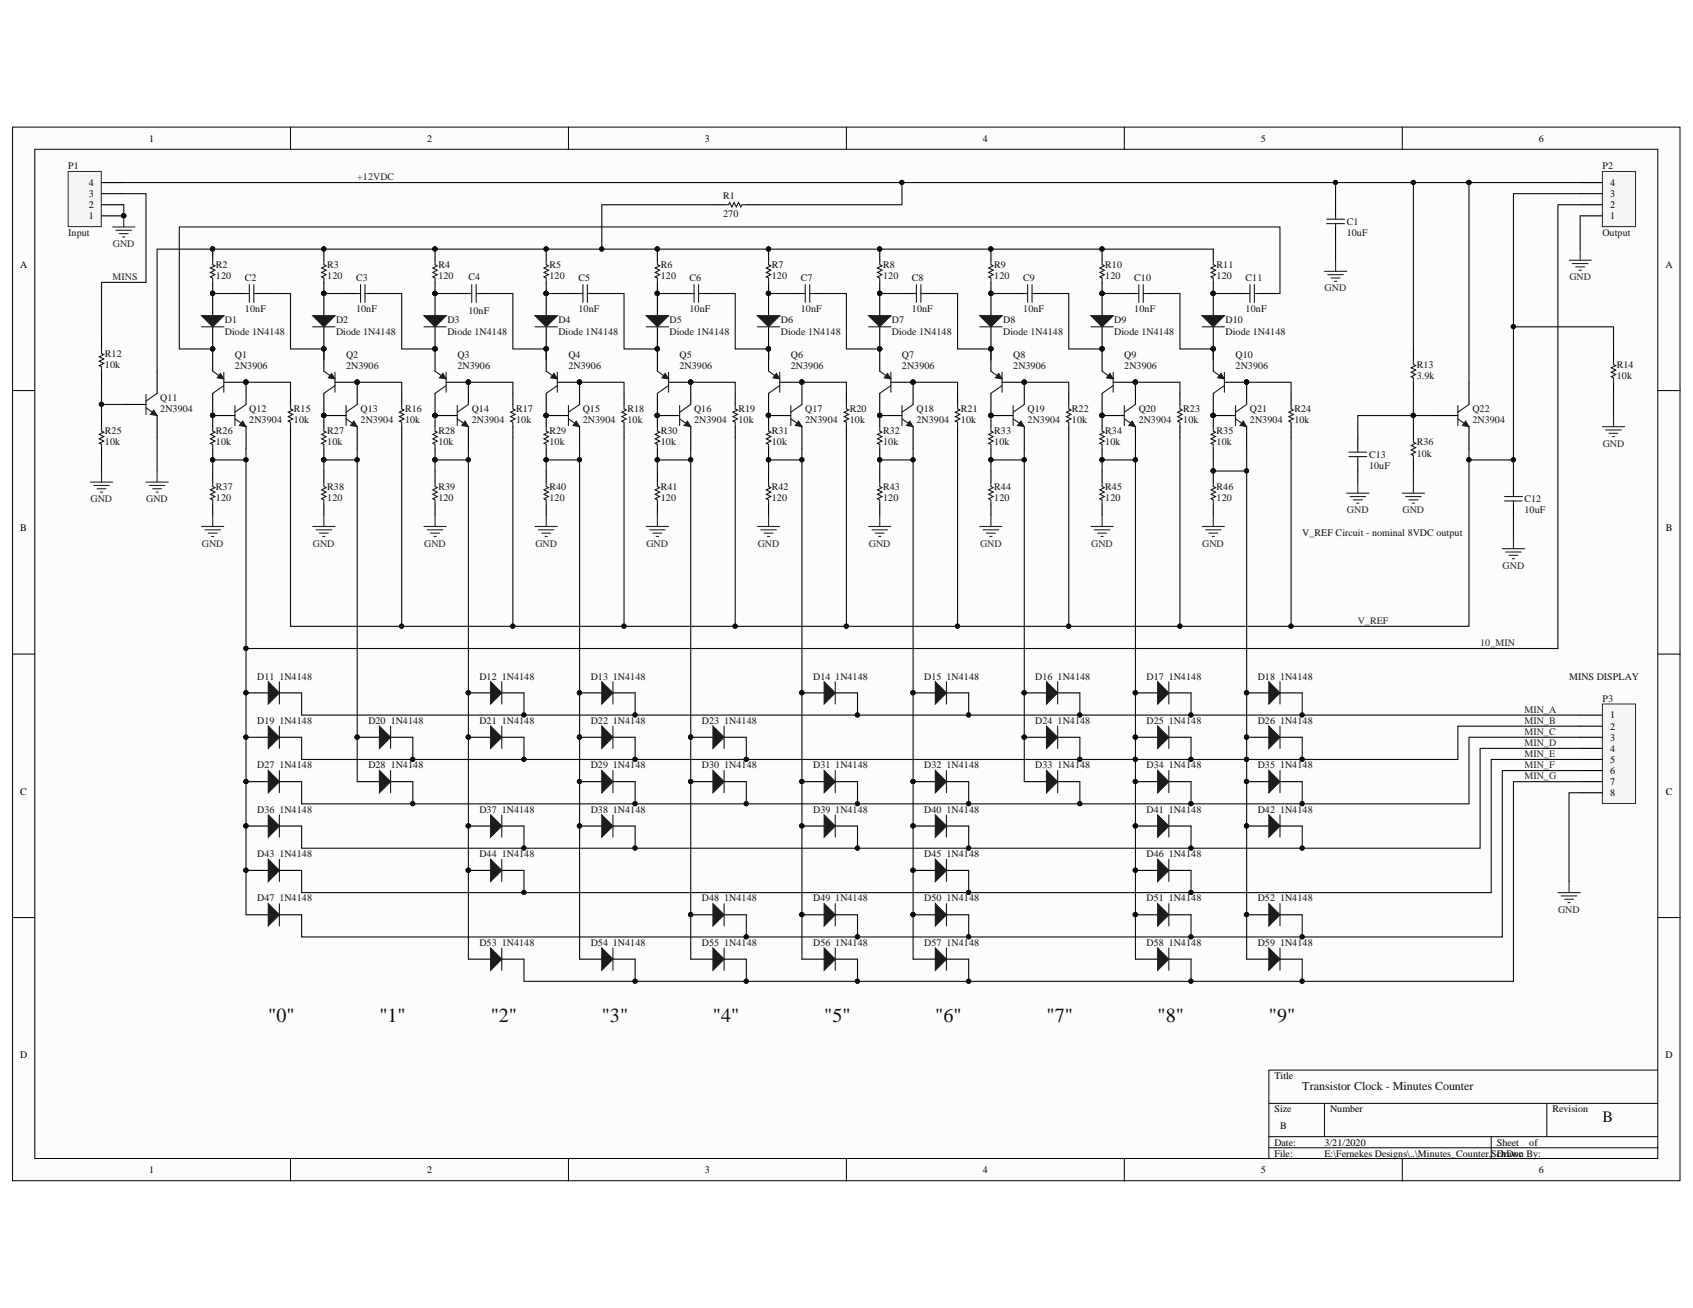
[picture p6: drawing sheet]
<svg xmlns="http://www.w3.org/2000/svg" width="279mm" height="216mm" viewBox="0 0 279 216" stroke-linecap="round" stroke-linejoin="round" font-family="sans-serif">
<defs><g id="words">
<g font-size="3.3" fill="#0e0e0e">
<text x="44.3" y="168.6">&quot;0&quot;</text>
<text x="62.6" y="168.6">&quot;1&quot;</text>
<text x="81" y="168.6">&quot;2&quot;</text>
<text x="99.3" y="168.6">&quot;3&quot;</text>
<text x="117.6" y="168.6">&quot;4&quot;</text>
<text x="136" y="168.6">&quot;5&quot;</text>
<text x="154.3" y="168.6">&quot;6&quot;</text>
<text x="172.7" y="168.6">&quot;7&quot;</text>
<text x="191.1" y="168.6">&quot;8&quot;</text>
<text x="209.4" y="168.6">&quot;9&quot;</text>
</g>
<text font-size="2.6" fill="#0e0e0e" x="264.5" y="185.2">B</text>
<text font-size="2" fill="#0e0e0e" x="214.9" y="179.9">Transistor Clock - Minutes Counter</text>
<g font-size="1.7">
<text x="24.6" y="23.4">1</text>
<text x="70.5" y="23.4">2</text>
<text x="116.3" y="23.4">3</text>
<text x="162.2" y="23.4">4</text>
<text x="208.1" y="23.4">5</text>
<text x="254" y="23.4">6</text>
<text x="14.6" y="34.4">2</text>
<text x="14.6" y="32.5">3</text>
<text x="14.6" y="30.7">4</text>
<text x="265.7" y="34.4">2</text>
<text x="265.7" y="32.5">3</text>
<text x="265.7" y="30.7">4</text>
<text x="14.6" y="36.2">1</text>
<text x="265.7" y="36.2">1</text>
<text x="3.3" y="44.2">A</text>
<text x="274.9" y="44.2">A</text>
<text x="3.3" y="87.7">B</text>
<text x="274.9" y="87.7">B</text>
<text x="265.7" y="118.6">1</text>
<text x="265.7" y="120.4">2</text>
<text x="265.7" y="122.3">3</text>
<text x="265.7" y="124.1">4</text>
<text x="265.7" y="125.9">5</text>
<text x="3.3" y="131.2">C</text>
<text x="265.7" y="127.8">6</text>
<text x="265.7" y="129.6">7</text>
<text x="265.7" y="131.4">8</text>
<text x="274.9" y="131.2">C</text>
<text x="3.3" y="174.7">D</text>
<text x="210.3" y="178.1">Title</text>
<text x="274.9" y="174.7">D</text>
<text x="210.3" y="183.6">Size</text>
<text x="219.5" y="183.6">Number</text>
<text x="256.2" y="183.6">Revision</text>
<text x="210.3" y="189.1">Date:</text>
<text x="210.3" y="190.9">File:</text>
<text x="211.2" y="186.4">B</text>
<text x="218.6" y="189.1">3/21/2020</text>
<text x="218.6" y="190.9">E:\Fernekes Designs\..\Minutes_Counter.SchDoc</text>
<text x="247" y="189.1">Sheet</text>
<text x="247" y="190.9">Drawn By:</text>
<text x="252.4" y="189.1">of</text>
<text x="24.6" y="193.7">1</text>
<text x="70.5" y="193.7">2</text>
<text x="116.3" y="193.7">3</text>
<text x="162.2" y="193.7">4</text>
<text x="208.1" y="193.7">5</text>
<text x="254" y="193.7">6</text>
</g>
<g font-size="1.7" fill="#0e0e0e">
<text x="11.3" y="27.9">P1</text>
<text x="264.5" y="27.9">P2</text>
<text x="119.3" y="35.8">270</text>
<text x="119.3" y="32.9">R1</text>
<text x="11.3" y="38.9">Input</text>
<text x="222.2" y="38.9">10uF</text>
<text x="222.2" y="37.1">C1</text>
<text x="264.5" y="38.9">Output</text>
<text x="35.6" y="46.1">120</text>
<text x="35.6" y="44.2">R2</text>
<text x="40.4" y="46.4">C2</text>
<text x="54" y="46.1">120</text>
<text x="54" y="44.2">R3</text>
<text x="58.8" y="46.4">C3</text>
<text x="72.3" y="46.1">120</text>
<text x="72.3" y="44.2">R4</text>
<text x="77.3" y="46.3">C4</text>
<text x="90.7" y="46.1">120</text>
<text x="90.7" y="44.2">R5</text>
<text x="95.5" y="46.4">C5</text>
<text x="109.1" y="46.1">120</text>
<text x="109.1" y="44.2">R6</text>
<text x="113.8" y="46.4">C6</text>
<text x="127.4" y="46.1">120</text>
<text x="127.4" y="44.2">R7</text>
<text x="132.2" y="46.4">C7</text>
<text x="145.8" y="46.1">120</text>
<text x="145.8" y="44.2">R8</text>
<text x="150.5" y="46.4">C8</text>
<text x="164.1" y="46.1">120</text>
<text x="164.1" y="44.2">R9</text>
<text x="168.9" y="46.4">C9</text>
<text x="182.4" y="46.1">120</text>
<text x="182.4" y="44.2">R10</text>
<text x="187.2" y="46.4">C10</text>
<text x="200.8" y="46.1">120</text>
<text x="200.8" y="44.2">R11</text>
<text x="205.6" y="46.4">C11</text>
<text x="37.1" y="53.4">D1</text>
<text x="40.4" y="51.6">10nF</text>
<text x="55.5" y="53.4">D2</text>
<text x="58.8" y="51.6">10nF</text>
<text x="73.8" y="53.4">D3</text>
<text x="77.3" y="51.8">10nF</text>
<text x="92.2" y="53.4">D4</text>
<text x="95.5" y="51.6">10nF</text>
<text x="110.5" y="53.4">D5</text>
<text x="113.8" y="51.6">10nF</text>
<text x="128.9" y="53.4">D6</text>
<text x="132.2" y="51.6">10nF</text>
<text x="147.2" y="53.4">D7</text>
<text x="150.5" y="51.6">10nF</text>
<text x="165.6" y="53.4">D8</text>
<text x="168.9" y="51.6">10nF</text>
<text x="183.9" y="53.4">D9</text>
<text x="187.2" y="51.6">10nF</text>
<text x="202.3" y="53.4">D10</text>
<text x="205.6" y="51.6">10nF</text>
<text x="17.3" y="58.9">R12</text>
<text x="37.1" y="55.2">Diode 1N4148</text>
<text x="38.8" y="59.1">Q1</text>
<text x="55.5" y="55.2">Diode 1N4148</text>
<text x="57.1" y="59.1">Q2</text>
<text x="73.8" y="55.2">Diode 1N4148</text>
<text x="75.5" y="59.1">Q3</text>
<text x="92.2" y="55.2">Diode 1N4148</text>
<text x="93.8" y="59.1">Q4</text>
<text x="110.5" y="55.2">Diode 1N4148</text>
<text x="112.1" y="59.1">Q5</text>
<text x="128.9" y="55.2">Diode 1N4148</text>
<text x="130.5" y="59.1">Q6</text>
<text x="147.2" y="55.2">Diode 1N4148</text>
<text x="148.8" y="59.1">Q7</text>
<text x="165.6" y="55.2">Diode 1N4148</text>
<text x="167.2" y="59.1">Q8</text>
<text x="183.9" y="55.2">Diode 1N4148</text>
<text x="185.5" y="59.1">Q9</text>
<text x="202.3" y="55.2">Diode 1N4148</text>
<text x="203.9" y="59.1">Q10</text>
<text x="17.3" y="60.7">10k</text>
<text x="38.8" y="60.9">2N3906</text>
<text x="57.1" y="60.9">2N3906</text>
<text x="75.5" y="60.9">2N3906</text>
<text x="93.8" y="60.9">2N3906</text>
<text x="112.1" y="60.9">2N3906</text>
<text x="130.5" y="60.9">2N3906</text>
<text x="148.8" y="60.9">2N3906</text>
<text x="167.2" y="60.9">2N3906</text>
<text x="185.5" y="60.9">2N3906</text>
<text x="203.9" y="60.9">2N3906</text>
<text x="233.8" y="62.6">3.9k</text>
<text x="233.8" y="60.7">R13</text>
<text x="266.8" y="62.6">10k</text>
<text x="266.8" y="60.7">R14</text>
<text x="17.3" y="71.7">R25</text>
<text x="26.5" y="66.2">Q11</text>
<text x="26.5" y="68">2N3904</text>
<text x="35.6" y="71.7">R26</text>
<text x="41.1" y="68">Q12</text>
<text x="41.1" y="69.9">2N3904</text>
<text x="48.5" y="69.9">10k</text>
<text x="48.5" y="68">R15</text>
<text x="54" y="71.7">R27</text>
<text x="59.5" y="68">Q13</text>
<text x="59.5" y="69.9">2N3904</text>
<text x="66.8" y="69.9">10k</text>
<text x="66.8" y="68">R16</text>
<text x="72.3" y="71.7">R28</text>
<text x="77.9" y="68">Q14</text>
<text x="77.9" y="69.9">2N3904</text>
<text x="85.2" y="69.9">10k</text>
<text x="85.2" y="68">R17</text>
<text x="90.7" y="71.7">R29</text>
<text x="96.2" y="68">Q15</text>
<text x="96.2" y="69.9">2N3904</text>
<text x="103.5" y="69.9">10k</text>
<text x="103.5" y="68">R18</text>
<text x="109.1" y="71.7">R30</text>
<text x="114.6" y="68">Q16</text>
<text x="114.6" y="69.9">2N3904</text>
<text x="121.9" y="69.9">10k</text>
<text x="121.9" y="68">R19</text>
<text x="127.4" y="71.7">R31</text>
<text x="132.9" y="68">Q17</text>
<text x="132.9" y="69.9">2N3904</text>
<text x="140.3" y="69.9">10k</text>
<text x="140.3" y="68">R20</text>
<text x="145.8" y="71.7">R32</text>
<text x="151.3" y="68">Q18</text>
<text x="151.3" y="69.9">2N3904</text>
<text x="158.6" y="69.9">10k</text>
<text x="158.6" y="68">R21</text>
<text x="164.1" y="71.7">R33</text>
<text x="169.6" y="68">Q19</text>
<text x="169.6" y="69.9">2N3904</text>
<text x="176.9" y="69.9">10k</text>
<text x="176.9" y="68">R22</text>
<text x="182.4" y="71.7">R34</text>
<text x="187.9" y="68">Q20</text>
<text x="187.9" y="69.9">2N3904</text>
<text x="195.3" y="69.9">10k</text>
<text x="195.3" y="68">R23</text>
<text x="200.8" y="71.7">R35</text>
<text x="206.3" y="68">Q21</text>
<text x="206.3" y="69.9">2N3904</text>
<text x="213.6" y="69.9">10k</text>
<text x="213.6" y="68">R24</text>
<text x="243" y="68">Q22</text>
<text x="243" y="69.9">2N3904</text>
<text x="17.3" y="73.5">10k</text>
<text x="35.6" y="73.5">10k</text>
<text x="54" y="73.5">10k</text>
<text x="72.3" y="73.5">10k</text>
<text x="90.7" y="73.5">10k</text>
<text x="109.1" y="73.5">10k</text>
<text x="127.4" y="73.5">10k</text>
<text x="145.8" y="73.5">10k</text>
<text x="164.1" y="73.5">10k</text>
<text x="182.4" y="73.5">10k</text>
<text x="200.8" y="73.5">10k</text>
<text x="225.9" y="77.4">10uF</text>
<text x="225.9" y="75.6">C13</text>
<text x="233.8" y="75.4">10k</text>
<text x="233.8" y="73.5">R36</text>
<text x="35.6" y="82.7">120</text>
<text x="35.6" y="80.9">R37</text>
<text x="54" y="82.7">120</text>
<text x="54" y="80.9">R38</text>
<text x="72.3" y="82.7">120</text>
<text x="72.3" y="80.9">R39</text>
<text x="90.7" y="82.7">120</text>
<text x="90.7" y="80.9">R40</text>
<text x="109.1" y="82.7">120</text>
<text x="109.1" y="80.9">R41</text>
<text x="127.4" y="82.7">120</text>
<text x="127.4" y="80.9">R42</text>
<text x="145.8" y="82.7">120</text>
<text x="145.8" y="80.9">R43</text>
<text x="164.1" y="82.7">120</text>
<text x="164.1" y="80.9">R44</text>
<text x="182.4" y="82.7">120</text>
<text x="182.4" y="80.9">R45</text>
<text x="200.8" y="82.7">120</text>
<text x="200.8" y="80.9">R46</text>
<text x="251.6" y="82.9">C12</text>
<text x="214.9" y="88.4">V_REF Circuit - nominal 8VDC output</text>
<text x="251.6" y="84.7">10uF</text>
<text x="42.5" y="112.2">D11</text>
<text x="46.1" y="112.2">1N4148</text>
<text x="79.1" y="112.2">D12</text>
<text x="82.8" y="112.2">1N4148</text>
<text x="97.5" y="112.2">D13</text>
<text x="101.1" y="112.2">1N4148</text>
<text x="134.2" y="112.2">D14</text>
<text x="137.8" y="112.2">1N4148</text>
<text x="152.5" y="112.2">D15</text>
<text x="156.2" y="112.2">1N4148</text>
<text x="170.9" y="112.2">D16</text>
<text x="174.5" y="112.2">1N4148</text>
<text x="189.2" y="112.2">D17</text>
<text x="192.9" y="112.2">1N4148</text>
<text x="207.6" y="112.2">D18</text>
<text x="211.2" y="112.2">1N4148</text>
<text x="259" y="112.2">MINS DISPLAY</text>
<text x="42.5" y="119.5">D19</text>
<text x="46.1" y="119.5">1N4148</text>
<text x="60.8" y="119.5">D20</text>
<text x="64.5" y="119.5">1N4148</text>
<text x="79.1" y="119.5">D21</text>
<text x="82.8" y="119.5">1N4148</text>
<text x="97.5" y="119.5">D22</text>
<text x="101.1" y="119.5">1N4148</text>
<text x="115.8" y="119.5">D23</text>
<text x="119.5" y="119.5">1N4148</text>
<text x="170.9" y="119.5">D24</text>
<text x="174.5" y="119.5">1N4148</text>
<text x="189.2" y="119.5">D25</text>
<text x="192.9" y="119.5">1N4148</text>
<text x="207.6" y="119.5">D26</text>
<text x="211.2" y="119.5">1N4148</text>
<text x="264.5" y="115.8">P3</text>
<text x="42.5" y="126.8">D27</text>
<text x="46.1" y="126.8">1N4148</text>
<text x="60.8" y="126.8">D28</text>
<text x="64.5" y="126.8">1N4148</text>
<text x="97.5" y="126.8">D29</text>
<text x="101.1" y="126.8">1N4148</text>
<text x="115.8" y="126.8">D30</text>
<text x="119.5" y="126.8">1N4148</text>
<text x="134.2" y="126.8">D31</text>
<text x="137.8" y="126.8">1N4148</text>
<text x="152.5" y="126.8">D32</text>
<text x="156.2" y="126.8">1N4148</text>
<text x="170.9" y="126.8">D33</text>
<text x="174.5" y="126.8">1N4148</text>
<text x="189.2" y="126.8">D34</text>
<text x="192.9" y="126.8">1N4148</text>
<text x="207.6" y="126.8">D35</text>
<text x="211.2" y="126.8">1N4148</text>
<text x="42.5" y="134.2">D36</text>
<text x="46.1" y="134.2">1N4148</text>
<text x="79.1" y="134.2">D37</text>
<text x="82.8" y="134.2">1N4148</text>
<text x="97.5" y="134.2">D38</text>
<text x="101.1" y="134.2">1N4148</text>
<text x="134.2" y="134.2">D39</text>
<text x="137.8" y="134.2">1N4148</text>
<text x="152.5" y="134.2">D40</text>
<text x="156.2" y="134.2">1N4148</text>
<text x="189.2" y="134.2">D41</text>
<text x="192.9" y="134.2">1N4148</text>
<text x="207.6" y="134.2">D42</text>
<text x="211.2" y="134.2">1N4148</text>
<text x="42.5" y="141.5">D43</text>
<text x="46.1" y="141.5">1N4148</text>
<text x="79.1" y="141.5">D44</text>
<text x="82.8" y="141.5">1N4148</text>
<text x="152.5" y="141.5">D45</text>
<text x="156.2" y="141.5">1N4148</text>
<text x="189.2" y="141.5">D46</text>
<text x="192.9" y="141.5">1N4148</text>
<text x="42.5" y="148.8">D47</text>
<text x="46.1" y="148.8">1N4148</text>
<text x="115.8" y="148.8">D48</text>
<text x="119.5" y="148.8">1N4148</text>
<text x="134.2" y="148.8">D49</text>
<text x="137.8" y="148.8">1N4148</text>
<text x="152.5" y="148.8">D50</text>
<text x="156.2" y="148.8">1N4148</text>
<text x="189.2" y="148.8">D51</text>
<text x="192.9" y="148.8">1N4148</text>
<text x="207.6" y="148.8">D52</text>
<text x="211.2" y="148.8">1N4148</text>
<text x="79.1" y="156.1">D53</text>
<text x="82.8" y="156.1">1N4148</text>
<text x="97.5" y="156.1">D54</text>
<text x="101.1" y="156.1">1N4148</text>
<text x="115.8" y="156.1">D55</text>
<text x="119.5" y="156.1">1N4148</text>
<text x="134.2" y="156.1">D56</text>
<text x="137.8" y="156.1">1N4148</text>
<text x="152.5" y="156.1">D57</text>
<text x="156.2" y="156.1">1N4148</text>
<text x="189.2" y="156.1">D58</text>
<text x="192.9" y="156.1">1N4148</text>
<text x="207.6" y="156.1">D59</text>
<text x="211.2" y="156.1">1N4148</text>
</g>
<g font-size="1.7" fill="#262626">
<text x="59" y="29.8">+12VDC</text>
<text x="18.6" y="40.8">GND</text>
<text x="18.6" y="46.3">MINS</text>
<text x="259" y="46.3">GND</text>
<text x="218.6" y="48.1">GND</text>
<text x="264.5" y="73.7">GND</text>
<text x="14.9" y="82.9">GND</text>
<text x="24.1" y="82.9">GND</text>
<text x="222.3" y="84.7">GND</text>
<text x="231.5" y="84.7">GND</text>
<text x="33.3" y="90.2">GND</text>
<text x="51.6" y="90.2">GND</text>
<text x="70" y="90.2">GND</text>
<text x="88.3" y="90.2">GND</text>
<text x="106.7" y="90.2">GND</text>
<text x="125.1" y="90.2">GND</text>
<text x="143.4" y="90.2">GND</text>
<text x="161.8" y="90.2">GND</text>
<text x="180.1" y="90.2">GND</text>
<text x="198.4" y="90.2">GND</text>
<text x="248" y="93.9">GND</text>
<text x="224.1" y="103">V_REF</text>
<text x="244.3" y="106.7">10_MIN</text>
<text x="251.6" y="117.7">MIN_A</text>
<text x="251.6" y="119.5">MIN_B</text>
<text x="251.6" y="121.3">MIN_C</text>
<text x="251.6" y="123.2">MIN_D</text>
<text x="251.6" y="125">MIN_E</text>
<text x="251.6" y="126.8">MIN_F</text>
<text x="251.6" y="128.7">MIN_G</text>
<text x="257.1" y="150.6">GND</text>
</g>
</g></defs>
<g fill="#fcfcfc" stroke="#000" stroke-width=".17">
<path d="M2.1 21h275.2v173.9h-275.2z"/>
<path d="M5.7 24.6h267.9v166.6h-267.9z"/>
</g>
<g fill="none" stroke="#000" stroke-width=".17">
<path d="M47.9 21v3.6M93.8 21v3.6M139.7 21v3.6M185.6 21v3.6M231.4 21v3.6M2.1 64.5h3.6M273.6 64.5h3.7M2.1 108h3.6M273.6 108h3.7M2.1 151.5h3.6M273.6 151.5h3.7M273.6 176.6h-64.2v14.7"/>
<path d="M47.9 191.3v3.6M93.8 191.3v3.6M139.7 191.3v3.6M185.6 191.3v3.6M209.4 182.1h64.2M209.4 187.6h64.2M209.4 189.5h64.2M218.6 182.1v5.5M231.4 191.3v3.6M246.1 187.6v3.7M255.3 182.1v5.5"/>
</g>
<path d="M220.4 33.8v1.8M220.4 37.5v1.8M35.1 41.1v1.9M35.1 46.6v1.8M35.1 77.7v1.9M35.1 68.6h3.7M40.6 63.1v3.7M40.6 70.4v3.7M35.1 83.2v1.9" fill="none" stroke="#000" stroke-width=".18"/>
<path d="M218.9 36.2h3M218.9 36.9h3M220.4 35.6v.6M220.4 36.9v.6M35.1 43v.7l.4 .2-.8 .3 .8 .4-.8 .4 .8 .3-.8 .4 .4 .2v.7M35.1 79.6v.7l.4 .2-.8 .4 .8 .3-.8 .4 .8 .4-.8 .3 .4 .2v.7M38.8 69.1l1.8 1.3M38.8 66.9v3.3M40.6 66.8l-1.8 1.2" fill="none" stroke="#1c1c1c" stroke-width=".18"/>
<path d="M218.6 44.8h3.6M219.1 45.3h2.6M219.7 45.9h1.4M220.2 46.4h.4M220.4 43v1.8" fill="none" stroke="#262626" stroke-width=".18"/>
<g fill="#0e0e0e" stroke="#0e0e0e" stroke-width=".17">
<circle cx="35.1" cy="41.1" r=".35"/>
<circle cx="35.1" cy="48.4" r=".35"/>
<circle cx="40.6" cy="63.1" r=".35"/>
<circle cx="35.1" cy="68.6" r=".35"/>
</g>
<path d="M40.1 69.5l.5 .9-1.1-.2z" fill="#1c1c1c"/>
<path d="M40.1 69.5l.5 .9-1.1-.2z" fill="none" stroke="#1c1c1c" stroke-width=".17"/>
<g fill="#0e0e0e" stroke="#0e0e0e" stroke-width=".17">
<circle cx="40.6" cy="63.1" r=".35"/>
<circle cx="35.1" cy="68.6" r=".35"/>
<circle cx="35.1" cy="57.6" r=".35"/>
</g>
<path d="M35.1 57.6v3.7M35.1 64.9v3.7M36.9 63.1h3.7" fill="none" stroke="#000" stroke-width=".18"/>
<path d="M35.1 61.3l1.3 .9M36.9 61.4v3.3M36.9 63.6l-1.8 1.3" fill="none" stroke="#1c1c1c" stroke-width=".18"/>
<path d="M36.4 61.6l.5 .9-1.1-.1z" fill="#1c1c1c"/>
<path d="M36.4 61.6l.5 .9-1.1-.1z" fill="none" stroke="#1c1c1c" stroke-width=".17"/>
<g fill="#0e0e0e" stroke="#0e0e0e" stroke-width=".17">
<circle cx="35.1" cy="68.6" r=".35"/>
<circle cx="40.6" cy="63.1" r=".35"/>
<circle cx="35.1" cy="57.6" r=".35"/>
<circle cx="35.1" cy="75.9" r=".35"/>
<circle cx="35.1" cy="48.4" r=".35"/>
</g>
<path d="M35.1 48.4v3.7M35.1 53.9v3.7M38.8 48.4h1.8M42.4 48.4h1.9M35.1 68.6v1.8M35.1 74.1v1.8M47.9 64.9v1.9M47.9 70.4v1.9" fill="none" stroke="#000" stroke-width=".18"/>
<path d="M40.6 48.4h.6M41.2 47v2.9M41.9 47v2.9M41.9 48.4h.5M35.1 70.4v.8l.4 .1-.8 .4 .8 .4-.8 .3 .8 .4-.8 .4 .4 .2v.7M47.9 66.8v.7l.4 .2-.7 .3 .7 .4-.7 .4 .7 .3-.7 .4 .3 .2v.7" fill="none" stroke="#1c1c1c" stroke-width=".18"/>
<path d="M33.3 52.1h3.6l-1.8 1.8z" fill="#1c1c1c"/>
<path d="M33.3 52.1h3.6l-1.8 1.8zM33.3 53.9h3.6M53.4 79.6v.7l.4 .2-.7 .4 .7 .3-.7 .4 .7 .4-.7 .3 .3 .2v.7M57.1 69.1l1.9 1.3M57.1 66.9v3.3M59 66.8l-1.9 1.2" fill="none" stroke="#1c1c1c" stroke-width=".18"/>
<g fill="#0e0e0e" stroke="#0e0e0e" stroke-width=".17">
<circle cx="35.1" cy="48.4" r=".35"/>
<circle cx="35.1" cy="57.6" r=".35"/>
<circle cx="58.9" cy="63.1" r=".35"/>
<circle cx="53.4" cy="68.6" r=".35"/>
</g>
<path d="M33.3 86.9h3.6M33.8 87.5h2.6M34.4 88h1.4M34.9 88.6h.4M35.1 85.1v1.8" fill="none" stroke="#262626" stroke-width=".18"/>
<path d="M53.4 77.7v1.9M53.4 68.6h3.7M59 63.1v3.7M59 70.4v3.7M53.4 83.2v1.9" fill="none" stroke="#000" stroke-width=".18"/>
<path d="M58.4 69.5l.6 .9-1.1-.2z" fill="#1c1c1c"/>
<path d="M58.4 69.5l.6 .9-1.1-.2z" fill="none" stroke="#1c1c1c" stroke-width=".17"/>
<g fill="#0e0e0e" stroke="#0e0e0e" stroke-width=".17">
<circle cx="58.9" cy="63.1" r=".35"/>
<circle cx="53.4" cy="68.6" r=".35"/>
<circle cx="53.4" cy="57.6" r=".35"/>
</g>
<path d="M53.4 57.6v3.7M53.4 64.9v3.7M55.3 63.1h3.7" fill="none" stroke="#000" stroke-width=".18"/>
<path d="M53.4 61.3l1.3 .9M55.3 61.4v3.3M55.3 63.6l-1.9 1.3" fill="none" stroke="#1c1c1c" stroke-width=".18"/>
<path d="M54.7 61.6l.6 .9-1.1-.1z" fill="#1c1c1c"/>
<path d="M54.7 61.6l.6 .9-1.1-.1z" fill="none" stroke="#1c1c1c" stroke-width=".17"/>
<g fill="#0e0e0e" stroke="#0e0e0e" stroke-width=".17">
<circle cx="53.4" cy="68.6" r=".35"/>
<circle cx="58.9" cy="63.1" r=".35"/>
<circle cx="53.4" cy="57.6" r=".35"/>
<circle cx="53.4" cy="75.9" r=".35"/>
<circle cx="53.4" cy="48.4" r=".35"/>
</g>
<path d="M53.4 48.4v3.7M53.4 53.9v3.7M57.1 48.4h1.9M60.8 48.4h1.8M53.4 68.6v1.8M53.4 74.1v1.8M66.3 64.9v1.9M66.3 70.4v1.9" fill="none" stroke="#000" stroke-width=".18"/>
<path d="M59 48.4h.5M59.5 47v2.9M60.2 47v2.9M60.2 48.4h.6M53.4 70.4v.8l.4 .1-.7 .4 .7 .4-.7 .3 .7 .4-.7 .4 .3 .2v.7M66.3 66.8v.7l.4 .2-.8 .3 .8 .4-.8 .4 .8 .3-.8 .4 .4 .2v.7" fill="none" stroke="#1c1c1c" stroke-width=".18"/>
<path d="M51.6 52.1h3.7l-1.9 1.8z" fill="#1c1c1c"/>
<path d="M51.6 52.1h3.7l-1.9 1.8zM51.6 53.9h3.7M53.4 43v.7l.4 .2-.7 .3 .7 .4-.7 .4 .7 .3-.7 .4 .3 .2v.7M71.8 79.6v.7l.4 .2-.8 .4 .8 .3-.8 .4 .8 .4-.8 .3 .4 .2v.7M75.5 69.1l1.8 1.3M75.5 66.9v3.3M77.3 66.8l-1.8 1.2" fill="none" stroke="#1c1c1c" stroke-width=".18"/>
<g fill="#0e0e0e" stroke="#0e0e0e" stroke-width=".17">
<circle cx="53.4" cy="48.4" r=".35"/>
<circle cx="53.4" cy="57.6" r=".35"/>
<circle cx="53.4" cy="41.1" r=".35"/>
<circle cx="77.3" cy="63.1" r=".35"/>
<circle cx="71.8" cy="68.6" r=".35"/>
</g>
<path d="M51.6 86.9h3.7M52.2 87.5h2.5M52.7 88h1.5M53.3 88.6h.3M53.4 85.1v1.8" fill="none" stroke="#262626" stroke-width=".18"/>
<path d="M53.4 41.1v1.9M53.4 46.6v1.8M71.8 77.7v1.9M71.8 68.6h3.7M77.3 63.1v3.7M77.3 70.4v3.7M71.8 83.2v1.9" fill="none" stroke="#000" stroke-width=".18"/>
<path d="M76.7 69.5l.6 .9-1.1-.2z" fill="#1c1c1c"/>
<path d="M76.7 69.5l.6 .9-1.1-.2z" fill="none" stroke="#1c1c1c" stroke-width=".17"/>
<g fill="#0e0e0e" stroke="#0e0e0e" stroke-width=".17">
<circle cx="77.3" cy="63.1" r=".35"/>
<circle cx="71.8" cy="68.6" r=".35"/>
<circle cx="71.8" cy="57.6" r=".35"/>
</g>
<path d="M71.8 57.6v3.7M71.8 64.9v3.7M73.6 63.1h3.7" fill="none" stroke="#000" stroke-width=".18"/>
<path d="M71.8 61.3l1.3 .9M73.6 61.4v3.3M73.6 63.6l-1.8 1.3" fill="none" stroke="#1c1c1c" stroke-width=".18"/>
<path d="M73.1 61.6l.5 .9-1.1-.1z" fill="#1c1c1c"/>
<path d="M73.1 61.6l.5 .9-1.1-.1z" fill="none" stroke="#1c1c1c" stroke-width=".17"/>
<g fill="#0e0e0e" stroke="#0e0e0e" stroke-width=".17">
<circle cx="71.8" cy="68.6" r=".35"/>
<circle cx="77.3" cy="63.1" r=".35"/>
<circle cx="71.8" cy="57.6" r=".35"/>
<circle cx="71.8" cy="75.9" r=".35"/>
<circle cx="71.8" cy="48.4" r=".35"/>
</g>
<path d="M71.8 48.4v3.7M71.8 53.9v3.7M75.5 48.4h1.8M79.1 48.4h1.9M71.8 68.6v1.8M71.8 74.1v1.8M84.6 64.9v1.9M84.6 70.4v1.9" fill="none" stroke="#000" stroke-width=".18"/>
<path d="M77.3 48.4h.6M77.9 47v2.9M78.6 47v2.9M78.6 48.4h.5M71.8 70.4v.8l.4 .1-.8 .4 .8 .4-.8 .3 .8 .4-.8 .4 .4 .2v.7M84.6 66.8v.7l.4 .2-.7 .3 .7 .4-.7 .4 .7 .3-.7 .4 .3 .2v.7" fill="none" stroke="#1c1c1c" stroke-width=".18"/>
<path d="M70 52.1h3.6l-1.8 1.8z" fill="#1c1c1c"/>
<path d="M70 52.1h3.6l-1.8 1.8zM70 53.9h3.6M90.1 79.6v.7l.4 .2-.7 .4 .7 .3-.7 .4 .7 .4-.7 .3 .3 .2v.7M93.8 69.1l1.8 1.3M93.8 66.9v3.3M95.6 66.8l-1.8 1.2" fill="none" stroke="#1c1c1c" stroke-width=".18"/>
<g fill="#0e0e0e" stroke="#0e0e0e" stroke-width=".17">
<circle cx="71.8" cy="48.4" r=".35"/>
<circle cx="71.8" cy="57.6" r=".35"/>
<circle cx="95.6" cy="63.1" r=".35"/>
<circle cx="90.1" cy="68.6" r=".35"/>
</g>
<path d="M70 86.9h3.6M70.5 87.5h2.6M71.1 88h1.4M71.6 88.6h.4M71.8 85.1v1.8" fill="none" stroke="#262626" stroke-width=".18"/>
<path d="M90.1 77.7v1.9M90.1 68.6h3.7M95.6 63.1v3.7M95.6 70.4v3.7M90.1 83.2v1.9" fill="none" stroke="#000" stroke-width=".18"/>
<path d="M95.1 69.5l.5 .9-1.1-.2z" fill="#1c1c1c"/>
<path d="M95.1 69.5l.5 .9-1.1-.2z" fill="none" stroke="#1c1c1c" stroke-width=".17"/>
<g fill="#0e0e0e" stroke="#0e0e0e" stroke-width=".17">
<circle cx="95.6" cy="63.1" r=".35"/>
<circle cx="90.1" cy="68.6" r=".35"/>
<circle cx="90.1" cy="57.6" r=".35"/>
</g>
<path d="M90.1 57.6v3.7M90.1 64.9v3.7M92 63.1h3.6" fill="none" stroke="#000" stroke-width=".18"/>
<path d="M90.1 61.3l1.3 .9M92 61.4v3.3M92 63.6l-1.9 1.3" fill="none" stroke="#1c1c1c" stroke-width=".18"/>
<path d="M91.4 61.6l.6 .9-1.1-.1z" fill="#1c1c1c"/>
<path d="M91.4 61.6l.6 .9-1.1-.1z" fill="none" stroke="#1c1c1c" stroke-width=".17"/>
<g fill="#0e0e0e" stroke="#0e0e0e" stroke-width=".17">
<circle cx="90.1" cy="68.6" r=".35"/>
<circle cx="95.6" cy="63.1" r=".35"/>
<circle cx="90.1" cy="57.6" r=".35"/>
<circle cx="90.1" cy="75.9" r=".35"/>
<circle cx="90.1" cy="41.1" r=".35"/>
<circle cx="90.1" cy="48.4" r=".35"/>
</g>
<path d="M90.1 41.1v1.9M90.1 46.6v5.5M90.1 53.9v3.7M93.8 48.4h1.8M97.5 48.4h1.8M90.1 68.6v1.8M90.1 74.1v1.8M103 64.9v1.9M103 70.4v1.9" fill="none" stroke="#000" stroke-width=".18"/>
<path d="M90.1 43v.7l.4 .2-.7 .3 .7 .4-.7 .4 .7 .3-.7 .4 .3 .2v.7M95.6 48.4h.6M96.2 47v2.9M96.9 47v2.9M96.9 48.4h.6M90.1 70.4v.8l.4 .1-.7 .4 .7 .4-.7 .3 .7 .4-.7 .4 .3 .2v.7M103 66.8v.7l.4 .2-.8 .3 .8 .4-.8 .4 .8 .3-.8 .4 .4 .2v.7" fill="none" stroke="#1c1c1c" stroke-width=".18"/>
<path d="M88.3 52.1h3.7l-1.9 1.8z" fill="#1c1c1c"/>
<path d="M71.8 43v.7l.4 .2-.8 .3 .8 .4-.8 .4 .8 .3-.8 .4 .4 .2v.7M88.3 52.1h3.7l-1.9 1.8zM88.3 53.9h3.7M108.5 79.6v.7l.4 .2-.8 .4 .8 .3-.8 .4 .8 .4-.8 .3 .4 .2v.7M112.2 69.1l1.8 1.3M112.2 66.9v3.3M114 66.8l-1.8 1.2" fill="none" stroke="#1c1c1c" stroke-width=".18"/>
<g fill="#0e0e0e" stroke="#0e0e0e" stroke-width=".17">
<circle cx="90.1" cy="48.4" r=".35"/>
<circle cx="90.1" cy="57.6" r=".35"/>
<circle cx="71.8" cy="41.1" r=".35"/>
<circle cx="71.8" cy="48.4" r=".35"/>
<circle cx="114" cy="63.1" r=".35"/>
<circle cx="108.5" cy="68.6" r=".35"/>
</g>
<path d="M88.3 86.9h3.7M88.9 87.5h2.5M89.4 88h1.5M90 88.6h.3M90.1 85.1v1.8" fill="none" stroke="#262626" stroke-width=".18"/>
<path d="M71.8 41.1v1.9M71.8 46.6v1.8M108.5 77.7v1.9M108.5 68.6h3.7M114 63.1v3.7M114 70.4v3.7M108.5 83.2v1.9" fill="none" stroke="#000" stroke-width=".18"/>
<path d="M113.4 69.5l.6 .9-1.1-.2z" fill="#1c1c1c"/>
<path d="M113.4 69.5l.6 .9-1.1-.2z" fill="none" stroke="#1c1c1c" stroke-width=".17"/>
<g fill="#0e0e0e" stroke="#0e0e0e" stroke-width=".17">
<circle cx="114" cy="63.1" r=".35"/>
<circle cx="108.5" cy="68.6" r=".35"/>
<circle cx="108.5" cy="57.6" r=".35"/>
</g>
<path d="M108.5 57.6v3.7M108.5 64.9v3.7M110.3 63.1h3.7" fill="none" stroke="#000" stroke-width=".18"/>
<path d="M108.5 61.3l1.3 .9M110.3 61.4v3.3M110.3 63.6l-1.8 1.3" fill="none" stroke="#1c1c1c" stroke-width=".18"/>
<path d="M109.8 61.6l.5 .9-1.1-.1z" fill="#1c1c1c"/>
<path d="M109.8 61.6l.5 .9-1.1-.1z" fill="none" stroke="#1c1c1c" stroke-width=".17"/>
<g fill="#0e0e0e" stroke="#0e0e0e" stroke-width=".17">
<circle cx="108.5" cy="68.6" r=".35"/>
<circle cx="114" cy="63.1" r=".35"/>
<circle cx="108.5" cy="57.6" r=".35"/>
<circle cx="108.5" cy="75.9" r=".35"/>
<circle cx="108.5" cy="48.4" r=".35"/>
</g>
<path d="M108.5 48.4v3.7M108.5 53.9v3.7M112.2 48.4h1.8M115.8 48.4h1.9M108.5 68.6v1.8M108.5 74.1v1.8M121.3 64.9v1.9M121.3 70.4v1.9" fill="none" stroke="#000" stroke-width=".18"/>
<path d="M114 48.4h.5M114.5 47v2.9M115.3 47v2.9M115.3 48.4h.5M108.5 70.4v.8l.4 .1-.8 .4 .8 .4-.8 .3 .8 .4-.8 .4 .4 .2v.7M121.3 66.8v.7l.4 .2-.7 .3 .7 .4-.7 .4 .7 .3-.7 .4 .3 .2v.7" fill="none" stroke="#1c1c1c" stroke-width=".18"/>
<path d="M106.7 52.1h3.6l-1.8 1.8z" fill="#1c1c1c"/>
<path d="M106.7 52.1h3.6l-1.8 1.8zM106.7 53.9h3.6M126.8 79.6v.7l.4 .2-.7 .4 .7 .3-.7 .4 .7 .4-.7 .3 .3 .2v.7M130.5 69.1l1.8 1.3M130.5 66.9v3.3M132.3 66.8l-1.8 1.2" fill="none" stroke="#1c1c1c" stroke-width=".18"/>
<g fill="#0e0e0e" stroke="#0e0e0e" stroke-width=".17">
<circle cx="108.5" cy="48.4" r=".35"/>
<circle cx="108.5" cy="57.6" r=".35"/>
<circle cx="132.3" cy="63.1" r=".35"/>
<circle cx="126.8" cy="68.6" r=".35"/>
</g>
<path d="M106.7 86.9h3.6M107.2 87.5h2.6M107.8 88h1.4M108.3 88.6h.4M108.5 85.1v1.8" fill="none" stroke="#262626" stroke-width=".18"/>
<path d="M126.8 77.7v1.9M126.8 68.6h3.7M132.3 63.1v3.7M132.3 70.4v3.7M126.8 83.2v1.9" fill="none" stroke="#000" stroke-width=".18"/>
<path d="M131.8 69.5l.5 .9-1.1-.2z" fill="#1c1c1c"/>
<path d="M131.8 69.5l.5 .9-1.1-.2z" fill="none" stroke="#1c1c1c" stroke-width=".17"/>
<g fill="#0e0e0e" stroke="#0e0e0e" stroke-width=".17">
<circle cx="132.3" cy="63.1" r=".35"/>
<circle cx="126.8" cy="68.6" r=".35"/>
<circle cx="126.8" cy="57.6" r=".35"/>
</g>
<path d="M126.8 57.6v3.7M126.8 64.9v3.7M128.7 63.1h3.6" fill="none" stroke="#000" stroke-width=".18"/>
<path d="M126.8 61.3l1.3 .9M128.7 61.4v3.3M128.7 63.6l-1.9 1.3" fill="none" stroke="#1c1c1c" stroke-width=".18"/>
<path d="M128.1 61.6l.6 .9-1.1-.1z" fill="#1c1c1c"/>
<path d="M128.1 61.6l.6 .9-1.1-.1z" fill="none" stroke="#1c1c1c" stroke-width=".17"/>
<g fill="#0e0e0e" stroke="#0e0e0e" stroke-width=".17">
<circle cx="126.8" cy="68.6" r=".35"/>
<circle cx="132.3" cy="63.1" r=".35"/>
<circle cx="126.8" cy="57.6" r=".35"/>
<circle cx="126.8" cy="75.9" r=".35"/>
<circle cx="126.8" cy="41.1" r=".35"/>
<circle cx="126.8" cy="48.4" r=".35"/>
</g>
<path d="M126.8 41.1v1.9M126.8 46.6v5.5M126.8 53.9v3.7M130.5 48.4h1.8M134.2 48.4h1.8M126.8 68.6v1.8M126.8 74.1v1.8M139.7 64.9v1.9M139.7 70.4v1.9" fill="none" stroke="#000" stroke-width=".18"/>
<path d="M126.8 43v.7l.4 .2-.7 .3 .7 .4-.7 .4 .7 .3-.7 .4 .3 .2v.7M132.3 48.4h.6M132.9 47v2.9M133.6 47v2.9M133.6 48.4h.6M126.8 70.4v.8l.4 .1-.7 .4 .7 .4-.7 .3 .7 .4-.7 .4 .3 .2v.7M139.7 66.8v.7l.3 .2-.7 .3 .7 .4-.7 .4 .7 .3-.7 .4 .4 .2v.7" fill="none" stroke="#1c1c1c" stroke-width=".18"/>
<path d="M125 52.1h3.7l-1.9 1.8z" fill="#1c1c1c"/>
<path d="M108.5 43v.7l.4 .2-.8 .3 .8 .4-.8 .4 .8 .3-.8 .4 .4 .2v.7M125 52.1h3.7l-1.9 1.8zM125 53.9h3.7M145.2 79.6v.7l.4 .2-.8 .4 .8 .3-.8 .4 .8 .4-.8 .3 .4 .2v.7M148.9 69.1l1.8 1.3M148.9 66.9v3.3M150.7 66.8l-1.8 1.2" fill="none" stroke="#1c1c1c" stroke-width=".18"/>
<g fill="#0e0e0e" stroke="#0e0e0e" stroke-width=".17">
<circle cx="126.8" cy="48.4" r=".35"/>
<circle cx="126.8" cy="57.6" r=".35"/>
<circle cx="108.5" cy="41.1" r=".35"/>
<circle cx="108.5" cy="48.4" r=".35"/>
<circle cx="150.7" cy="63.1" r=".35"/>
<circle cx="145.2" cy="68.6" r=".35"/>
</g>
<path d="M125 86.9h3.7M125.6 87.5h2.5M126.1 88h1.5M126.7 88.6h.3M126.8 85.1v1.8" fill="none" stroke="#262626" stroke-width=".18"/>
<path d="M108.5 41.1v1.9M108.5 46.6v1.8M145.2 77.7v1.9M145.2 68.6h3.7M150.7 63.1v3.7M150.7 70.4v3.7M145.2 83.2v1.9" fill="none" stroke="#000" stroke-width=".18"/>
<path d="M150.1 69.5l.6 .9-1.1-.2z" fill="#1c1c1c"/>
<path d="M150.1 69.5l.6 .9-1.1-.2z" fill="none" stroke="#1c1c1c" stroke-width=".17"/>
<g fill="#0e0e0e" stroke="#0e0e0e" stroke-width=".17">
<circle cx="150.7" cy="63.1" r=".35"/>
<circle cx="145.2" cy="68.6" r=".35"/>
<circle cx="145.2" cy="57.6" r=".35"/>
</g>
<path d="M145.2 57.6v3.7M145.2 64.9v3.7M147 63.1h3.7" fill="none" stroke="#000" stroke-width=".18"/>
<path d="M145.2 61.3l1.3 .9M147 61.4v3.3M147 63.6l-1.8 1.3" fill="none" stroke="#1c1c1c" stroke-width=".18"/>
<path d="M146.5 61.6l.5 .9-1.1-.1z" fill="#1c1c1c"/>
<path d="M146.5 61.6l.5 .9-1.1-.1z" fill="none" stroke="#1c1c1c" stroke-width=".17"/>
<g fill="#0e0e0e" stroke="#0e0e0e" stroke-width=".17">
<circle cx="145.2" cy="68.6" r=".35"/>
<circle cx="150.7" cy="63.1" r=".35"/>
<circle cx="145.2" cy="57.6" r=".35"/>
<circle cx="145.2" cy="75.9" r=".35"/>
<circle cx="145.2" cy="48.4" r=".35"/>
</g>
<path d="M145.2 48.4v3.7M145.2 53.9v3.7M148.9 48.4h1.8M152.5 48.4h1.9M145.2 68.6v1.8M145.2 74.1v1.8M158 64.9v1.9M158 70.4v1.9" fill="none" stroke="#000" stroke-width=".18"/>
<path d="M150.7 48.4h.5M151.2 47v2.9M152 47v2.9M152 48.4h.5M145.2 70.4v.8l.4 .1-.8 .4 .8 .4-.8 .3 .8 .4-.8 .4 .4 .2v.7M158 66.8v.7l.4 .2-.7 .3 .7 .4-.7 .4 .7 .3-.7 .4 .3 .2v.7" fill="none" stroke="#1c1c1c" stroke-width=".18"/>
<path d="M143.4 52.1h3.6l-1.8 1.8z" fill="#1c1c1c"/>
<path d="M143.4 52.1h3.6l-1.8 1.8zM143.4 53.9h3.6M163.5 79.6v.7l.4 .2-.7 .4 .7 .3-.7 .4 .7 .4-.7 .3 .3 .2v.7M167.2 69.1l1.8 1.3M167.2 66.9v3.3M169 66.8l-1.8 1.2" fill="none" stroke="#1c1c1c" stroke-width=".18"/>
<g fill="#0e0e0e" stroke="#0e0e0e" stroke-width=".17">
<circle cx="145.2" cy="48.4" r=".35"/>
<circle cx="145.2" cy="57.6" r=".35"/>
<circle cx="169" cy="63.1" r=".35"/>
<circle cx="163.5" cy="68.6" r=".35"/>
</g>
<path d="M143.4 86.9h3.6M143.9 87.5h2.6M144.5 88h1.4M145 88.6h.4M145.2 85.1v1.8" fill="none" stroke="#262626" stroke-width=".18"/>
<path d="M163.5 77.7v1.9M163.5 68.6h3.7M169 63.1v3.7M169 70.4v3.7M163.5 83.2v1.9" fill="none" stroke="#000" stroke-width=".18"/>
<path d="M168.5 69.5l.5 .9-1.1-.2z" fill="#1c1c1c"/>
<path d="M168.5 69.5l.5 .9-1.1-.2z" fill="none" stroke="#1c1c1c" stroke-width=".17"/>
<g fill="#0e0e0e" stroke="#0e0e0e" stroke-width=".17">
<circle cx="169" cy="63.1" r=".35"/>
<circle cx="163.5" cy="68.6" r=".35"/>
<circle cx="163.5" cy="57.6" r=".35"/>
</g>
<path d="M163.5 57.6v3.7M163.5 64.9v3.7M165.4 63.1h3.6" fill="none" stroke="#000" stroke-width=".18"/>
<path d="M163.5 61.3l1.3 .9M165.4 61.4v3.3M165.4 63.6l-1.9 1.3" fill="none" stroke="#1c1c1c" stroke-width=".18"/>
<path d="M164.8 61.6l.6 .9-1.1-.1z" fill="#1c1c1c"/>
<path d="M164.8 61.6l.6 .9-1.1-.1z" fill="none" stroke="#1c1c1c" stroke-width=".17"/>
<g fill="#0e0e0e" stroke="#0e0e0e" stroke-width=".17">
<circle cx="163.5" cy="68.6" r=".35"/>
<circle cx="169" cy="63.1" r=".35"/>
<circle cx="163.5" cy="57.6" r=".35"/>
<circle cx="163.5" cy="75.9" r=".35"/>
<circle cx="163.5" cy="41.1" r=".35"/>
<circle cx="163.5" cy="48.4" r=".35"/>
</g>
<path d="M163.5 41.1v1.9M163.5 46.6v5.5M163.5 53.9v3.7M167.2 48.4h1.8M170.9 48.4h1.8M163.5 68.6v1.8M163.5 74.1v1.8M176.4 64.9v1.9M176.4 70.4v1.9" fill="none" stroke="#000" stroke-width=".18"/>
<path d="M163.5 43v.7l.4 .2-.7 .3 .7 .4-.7 .4 .7 .3-.7 .4 .3 .2v.7M169 48.4h.6M169.6 47v2.9M170.3 47v2.9M170.3 48.4h.6M163.5 70.4v.8l.4 .1-.7 .4 .7 .4-.7 .3 .7 .4-.7 .4 .3 .2v.7M176.4 66.8v.7l.3 .2-.7 .3 .7 .4-.7 .4 .7 .3-.7 .4 .4 .2v.7" fill="none" stroke="#1c1c1c" stroke-width=".18"/>
<path d="M161.7 52.1h3.7l-1.9 1.8z" fill="#1c1c1c"/>
<path d="M145.2 43v.7l.4 .2-.8 .3 .8 .4-.8 .4 .8 .3-.8 .4 .4 .2v.7M161.7 52.1h3.7l-1.9 1.8zM161.7 53.9h3.7M181.9 79.6v.7l.3 .2-.7 .4 .7 .3-.7 .4 .7 .4-.7 .3 .4 .2v.7M185.6 69.1l1.8 1.3M185.6 66.9v3.3M187.4 66.8l-1.8 1.2" fill="none" stroke="#1c1c1c" stroke-width=".18"/>
<g fill="#0e0e0e" stroke="#0e0e0e" stroke-width=".17">
<circle cx="163.5" cy="48.4" r=".35"/>
<circle cx="163.5" cy="57.6" r=".35"/>
<circle cx="145.2" cy="41.1" r=".35"/>
<circle cx="145.2" cy="48.4" r=".35"/>
<circle cx="187.4" cy="63.1" r=".35"/>
<circle cx="181.9" cy="68.6" r=".35"/>
</g>
<path d="M161.7 86.9h3.7M162.3 87.5h2.5M162.8 88h1.5M163.4 88.6h.3M163.5 85.1v1.8" fill="none" stroke="#262626" stroke-width=".18"/>
<path d="M145.2 41.1v1.9M145.2 46.6v1.8M181.9 77.7v1.9M181.9 68.6h3.7M187.4 63.1v3.7M187.4 70.4v3.7M181.9 83.2v1.9" fill="none" stroke="#000" stroke-width=".18"/>
<path d="M186.8 69.5l.6 .9-1.1-.2z" fill="#1c1c1c"/>
<path d="M186.8 69.5l.6 .9-1.1-.2z" fill="none" stroke="#1c1c1c" stroke-width=".17"/>
<g fill="#0e0e0e" stroke="#0e0e0e" stroke-width=".17">
<circle cx="187.4" cy="63.1" r=".35"/>
<circle cx="181.9" cy="68.6" r=".35"/>
<circle cx="181.9" cy="57.6" r=".35"/>
</g>
<path d="M181.9 57.6v3.7M181.9 64.9v3.7M183.7 63.1h3.7" fill="none" stroke="#000" stroke-width=".18"/>
<path d="M181.9 61.3l1.3 .9M183.7 61.4v3.3M183.7 63.6l-1.8 1.3" fill="none" stroke="#1c1c1c" stroke-width=".18"/>
<path d="M183.2 61.6l.5 .9-1.1-.1z" fill="#1c1c1c"/>
<path d="M183.2 61.6l.5 .9-1.1-.1z" fill="none" stroke="#1c1c1c" stroke-width=".17"/>
<g fill="#0e0e0e" stroke="#0e0e0e" stroke-width=".17">
<circle cx="181.9" cy="68.6" r=".35"/>
<circle cx="187.4" cy="63.1" r=".35"/>
<circle cx="181.9" cy="57.6" r=".35"/>
<circle cx="181.9" cy="75.9" r=".35"/>
<circle cx="181.9" cy="48.4" r=".35"/>
</g>
<path d="M181.9 48.4v3.7M181.9 53.9v3.7M185.6 48.4h1.8M189.2 48.4h1.9M181.9 68.6v1.8M181.9 74.1v1.8M194.7 64.9v1.9M194.7 70.4v1.9" fill="none" stroke="#000" stroke-width=".18"/>
<path d="M187.4 48.4h.5M187.9 47v2.9M188.7 47v2.9M188.7 48.4h.5M181.9 70.4v.8l.3 .1-.7 .4 .7 .4-.7 .3 .7 .4-.7 .4 .4 .2v.7M194.7 66.8v.7l.4 .2-.7 .3 .7 .4-.7 .4 .7 .3-.7 .4 .3 .2v.7" fill="none" stroke="#1c1c1c" stroke-width=".18"/>
<path d="M180 52.1h3.7l-1.8 1.8z" fill="#1c1c1c"/>
<path d="M180 52.1h3.7l-1.8 1.8zM180 53.9h3.7M200.2 79.6v.7l.4 .2-.7 .4 .7 .3-.7 .4 .7 .4-.7 .3 .3 .2v.7M203.9 69.1l1.8 1.3M203.9 66.9v3.3M205.7 66.8l-1.8 1.2" fill="none" stroke="#1c1c1c" stroke-width=".18"/>
<g fill="#0e0e0e" stroke="#0e0e0e" stroke-width=".17">
<circle cx="181.9" cy="48.4" r=".35"/>
<circle cx="181.9" cy="57.6" r=".35"/>
<circle cx="200.2" cy="77.7" r=".35"/>
<circle cx="205.7" cy="63.1" r=".35"/>
<circle cx="200.2" cy="68.6" r=".35"/>
</g>
<path d="M180 86.9h3.7M180.6 87.5h2.6M181.1 88h1.5M181.7 88.6h.4M181.9 85.1v1.8" fill="none" stroke="#262626" stroke-width=".18"/>
<path d="M200.2 77.7v1.9M200.2 68.6h3.7M205.7 63.1v3.7M205.7 70.4v3.7M200.2 83.2v1.9" fill="none" stroke="#000" stroke-width=".18"/>
<path d="M205.2 69.5l.5 .9-1.1-.2z" fill="#1c1c1c"/>
<path d="M205.2 69.5l.5 .9-1.1-.2z" fill="none" stroke="#1c1c1c" stroke-width=".17"/>
<g fill="#0e0e0e" stroke="#0e0e0e" stroke-width=".17">
<circle cx="205.7" cy="63.1" r=".35"/>
<circle cx="200.2" cy="68.6" r=".35"/>
<circle cx="200.2" cy="57.6" r=".35"/>
</g>
<path d="M200.2 57.6v3.7M200.2 64.9v3.7M202.1 63.1h3.6" fill="none" stroke="#000" stroke-width=".18"/>
<path d="M200.2 61.3l1.3 .9M202.1 61.4v3.3M202.1 63.6l-1.9 1.3" fill="none" stroke="#1c1c1c" stroke-width=".18"/>
<path d="M201.5 61.6l.6 .9-1.1-.1z" fill="#1c1c1c"/>
<path d="M201.5 61.6l.6 .9-1.1-.1z" fill="none" stroke="#1c1c1c" stroke-width=".17"/>
<g fill="#0e0e0e" stroke="#0e0e0e" stroke-width=".17">
<circle cx="200.2" cy="68.6" r=".35"/>
<circle cx="205.7" cy="63.1" r=".35"/>
<circle cx="200.2" cy="57.6" r=".35"/>
<circle cx="200.2" cy="48.4" r=".35"/>
</g>
<path d="M200.2 41.1v1.9M200.2 46.6v5.5M200.2 53.9v3.7M203.9 48.4h1.8M207.6 48.4h1.8M200.2 68.6v1.8M200.2 74.1v1.8M213.1 64.9v1.9M213.1 70.4v1.9" fill="none" stroke="#000" stroke-width=".18"/>
<path d="M200.2 43v.7l.4 .2-.7 .3 .7 .4-.7 .4 .7 .3-.7 .4 .3 .2v.7M205.7 48.4h.6M206.3 47v2.9M207 47v2.9M207 48.4h.6M200.2 70.4v.8l.4 .1-.7 .4 .7 .4-.7 .3 .7 .4-.7 .4 .3 .2v.7M213.1 66.8v.7l.3 .2-.7 .3 .7 .4-.7 .4 .7 .3-.7 .4 .4 .2v.7" fill="none" stroke="#1c1c1c" stroke-width=".18"/>
<path d="M198.4 52.1h3.7l-1.9 1.8z" fill="#1c1c1c"/>
<path d="M181.9 43v.7l.3 .2-.7 .3 .7 .4-.7 .4 .7 .3-.7 .4 .4 .2v.7M198.4 52.1h3.7l-1.9 1.8zM198.4 53.9h3.7M24.1 67.3l1.8 1.3M24.1 65.1v3.3M25.9 64.9l-1.8 1.3" fill="none" stroke="#1c1c1c" stroke-width=".18"/>
<g fill="#0e0e0e" stroke="#0e0e0e" stroke-width=".17">
<circle cx="200.2" cy="48.4" r=".35"/>
<circle cx="200.2" cy="57.6" r=".35"/>
<circle cx="181.9" cy="41.1" r=".35"/>
<circle cx="181.9" cy="48.4" r=".35"/>
</g>
<path d="M198.4 86.9h3.7M198.9 87.5h2.6M199.5 88h1.5M200 88.6h.4M200.2 85.1v1.8" fill="none" stroke="#262626" stroke-width=".18"/>
<path d="M181.9 41.1v1.9M181.9 46.6v1.8M20.4 66.8h3.7M25.9 61.3v3.6M25.9 68.6v3.7" fill="none" stroke="#000" stroke-width=".18"/>
<path d="M25.4 67.7l.5 .9-1.1-.2z" fill="#1c1c1c"/>
<path d="M25.4 67.7l.5 .9-1.1-.2z" fill="none" stroke="#1c1c1c" stroke-width=".17"/>
<path d="M24.1 79.6h3.7M25.9 77.7v1.9M24.6 80.1h2.6M25.2 80.7h1.5M25.7 81.2h.4" fill="none" stroke="#262626" stroke-width=".18"/>
<path d="M11.2 28.3h5.5v9.1h-5.5z" fill="#f5f5f5" stroke="#262626" stroke-width=".17"/>
<path d="M16.8 35.6h3.6M16.8 33.8h3.6M16.8 32h3.6M16.8 30.1h3.6M117.7 33.8h1.8M123.2 33.8h1.8M16.8 55.8v1.8M16.8 61.3v1.8M16.8 68.6v1.8M16.8 74.1v1.8" fill="none" stroke="#000" stroke-width=".18"/>
<circle cx="20.4" cy="35.6" r=".35" fill="#0e0e0e" stroke="#0e0e0e" stroke-width=".17"/>
<path d="M18.6 37.5h3.7M19.1 38h2.6M19.7 38.6h1.5M20.2 39.1h.4M20.4 35.6v1.9M14.9 79.6h3.7M16.8 77.7v1.9M15.5 80.1h2.5M16 80.7h1.5M16.6 81.2h.3" fill="none" stroke="#262626" stroke-width=".18"/>
<path d="M119.5 33.8h.7l.2-.4 .4 .8 .4-.8 .3 .8 .4-.8 .4 .8 .1-.4h.8M16.8 57.6v.7l.3 .2-.7 .4 .7 .4-.7 .3 .7 .4-.7 .4 .4 .1v.8M16.8 70.4v.8l.3 .1-.7 .4 .7 .4-.7 .3 .7 .4-.7 .4 .4 .2v.7" fill="none" stroke="#1c1c1c" stroke-width=".18"/>
<path d="M264.4 28.3h5.5v9.1h-5.5z" fill="#f5f5f5" stroke="#262626" stroke-width=".17"/>
<path d="M260.8 35.6h3.6M260.8 33.8h3.6M260.8 32h3.6M260.8 30.1h3.6M40.6 114.4h3.7M46.1 114.4h3.7" fill="none" stroke="#000" stroke-width=".18"/>
<path d="M258.9 43h3.7M259.5 43.5h2.6M260 44.1h1.5M260.6 44.6h.4M260.8 41.1v1.9" fill="none" stroke="#262626" stroke-width=".18"/>
<circle cx="40.6" cy="114.3" r=".35" fill="#0e0e0e" stroke="#0e0e0e" stroke-width=".17"/>
<path d="M44.3 112.5l1.8 1.9-1.8 1.8z" fill="#1c1c1c"/>
<path d="M240.6 69.1l1.8 1.3M240.6 66.9v3.3M242.4 66.8l-1.8 1.2M44.3 112.5l1.8 1.9-1.8 1.8zM46.1 112.5v3.7" fill="none" stroke="#1c1c1c" stroke-width=".18"/>
<circle cx="40.6" cy="114.3" r=".35" fill="#0e0e0e" stroke="#0e0e0e" stroke-width=".17"/>
<path d="M236.9 68.6h3.7M242.4 63.1v3.7M242.4 70.4v3.7" fill="none" stroke="#000" stroke-width=".18"/>
<path d="M241.9 69.5l.5 .9-1.1-.2z" fill="#1c1c1c"/>
<path d="M241.9 69.5l.5 .9-1.1-.2z" fill="none" stroke="#1c1c1c" stroke-width=".17"/>
<path d="M233.3 57.6v1.8M224.1 72.3v1.8M224.1 75.9v1.8M233.3 63.1v1.8M233.3 70.4v1.9M233.3 75.9v1.8M40.6 121.7h3.7M46.1 121.7h3.7" fill="none" stroke="#000" stroke-width=".18"/>
<path d="M233.3 59.4v.8l.3 .2-.7 .3 .7 .4-.7 .3 .7 .4-.7 .4 .4 .2v.7M222.6 74.6h3M222.6 75.4h3M224.1 74.1v.5M224.1 75.4v.5M233.3 72.3v.7l.3 .2-.7 .3 .7 .4-.7 .4 .7 .3-.7 .4 .4 .2v.7" fill="none" stroke="#1c1c1c" stroke-width=".18"/>
<g fill="none" stroke="#262626" stroke-width=".18">
<path d="M224.1 79.6v1.8M233.3 79.6v1.8M222.2 81.4h3.7M222.8 82h2.6M223.3 82.5h1.5M223.9 83.1h.4M231.4 81.4h3.7M232 82h2.5M232.5 82.5h1.5M233.1 83.1h.3M257.1 147.3h3.7M257.7 147.9h2.5"/>
<path d="M258.2 148.4h1.5M258.8 149h.3M258.9 145.5v1.8"/>
</g>
<circle cx="40.6" cy="121.7" r=".35" fill="#0e0e0e" stroke="#0e0e0e" stroke-width=".17"/>
<path d="M44.3 119.9l1.8 1.8-1.8 1.8z" fill="#1c1c1c"/>
<path d="M44.3 119.9l1.8 1.8-1.8 1.8zM46.1 119.9v3.6" fill="none" stroke="#1c1c1c" stroke-width=".18"/>
<g fill="#0e0e0e" stroke="#0e0e0e" stroke-width=".17">
<circle cx="40.6" cy="121.7" r=".35"/>
<circle cx="40.6" cy="129" r=".35"/>
</g>
<path d="M40.6 129h3.7M46.1 129h3.7" fill="none" stroke="#000" stroke-width=".18"/>
<path d="M44.3 127.2l1.8 1.8-1.8 1.9z" fill="#1c1c1c"/>
<path d="M44.3 127.2l1.8 1.8-1.8 1.9zM46.1 127.2v3.7" fill="none" stroke="#1c1c1c" stroke-width=".18"/>
<g fill="#0e0e0e" stroke="#0e0e0e" stroke-width=".17">
<circle cx="40.6" cy="129" r=".35"/>
<circle cx="40.6" cy="136.3" r=".35"/>
</g>
<path d="M40.6 136.3h3.7M46.1 136.3h3.7" fill="none" stroke="#000" stroke-width=".18"/>
<path d="M44.3 134.5l1.8 1.8-1.8 1.9z" fill="#1c1c1c"/>
<path d="M44.3 134.5l1.8 1.8-1.8 1.9zM46.1 134.5v3.7" fill="none" stroke="#1c1c1c" stroke-width=".18"/>
<g fill="#0e0e0e" stroke="#0e0e0e" stroke-width=".17">
<circle cx="40.6" cy="136.3" r=".35"/>
<circle cx="40.6" cy="143.6" r=".35"/>
</g>
<path d="M40.6 143.7h3.7M46.1 143.7h3.7" fill="none" stroke="#000" stroke-width=".18"/>
<path d="M44.3 141.8l1.8 1.9-1.8 1.8z" fill="#1c1c1c"/>
<path d="M44.3 141.8l1.8 1.9-1.8 1.8zM46.1 141.8v3.7" fill="none" stroke="#1c1c1c" stroke-width=".18"/>
<circle cx="40.6" cy="143.6" r=".35" fill="#0e0e0e" stroke="#0e0e0e" stroke-width=".17"/>
<path d="M40.6 151h3.7M46.1 151h3.7" fill="none" stroke="#000" stroke-width=".18"/>
<path d="M44.3 149.2l1.8 1.8-1.8 1.8z" fill="#1c1c1c"/>
<path d="M44.3 149.2l1.8 1.8-1.8 1.8zM46.1 149.2v3.6" fill="none" stroke="#1c1c1c" stroke-width=".18"/>
<path d="M59 121.7h3.6M64.5 121.7h3.6" fill="none" stroke="#000" stroke-width=".18"/>
<circle cx="58.9" cy="121.7" r=".35" fill="#0e0e0e" stroke="#0e0e0e" stroke-width=".17"/>
<path d="M62.6 119.9l1.9 1.8-1.9 1.8z" fill="#1c1c1c"/>
<path d="M62.6 119.9l1.9 1.8-1.9 1.8zM64.5 119.9v3.6" fill="none" stroke="#1c1c1c" stroke-width=".18"/>
<circle cx="58.9" cy="121.7" r=".35" fill="#0e0e0e" stroke="#0e0e0e" stroke-width=".17"/>
<path d="M59 129h3.6M64.5 129h3.6" fill="none" stroke="#000" stroke-width=".18"/>
<path d="M62.6 127.2l1.9 1.8-1.9 1.9z" fill="#1c1c1c"/>
<path d="M62.6 127.2l1.9 1.8-1.9 1.9zM64.5 127.2v3.7" fill="none" stroke="#1c1c1c" stroke-width=".18"/>
<path d="M77.3 121.7h3.7M82.8 121.7h3.7" fill="none" stroke="#000" stroke-width=".18"/>
<circle cx="77.3" cy="121.7" r=".35" fill="#0e0e0e" stroke="#0e0e0e" stroke-width=".17"/>
<path d="M81 119.9l1.8 1.8-1.8 1.8z" fill="#1c1c1c"/>
<path d="M81 119.9l1.8 1.8-1.8 1.8zM82.8 119.9v3.6" fill="none" stroke="#1c1c1c" stroke-width=".18"/>
<g fill="#0e0e0e" stroke="#0e0e0e" stroke-width=".17">
<circle cx="77.3" cy="121.7" r=".35"/>
<circle cx="77.3" cy="136.3" r=".35"/>
</g>
<path d="M77.3 136.3h3.7M82.8 136.3h3.7" fill="none" stroke="#000" stroke-width=".18"/>
<path d="M81 134.5l1.8 1.8-1.8 1.9z" fill="#1c1c1c"/>
<path d="M81 134.5l1.8 1.8-1.8 1.9zM82.8 134.5v3.7" fill="none" stroke="#1c1c1c" stroke-width=".18"/>
<g fill="#0e0e0e" stroke="#0e0e0e" stroke-width=".17">
<circle cx="77.3" cy="136.3" r=".35"/>
<circle cx="77.3" cy="143.6" r=".35"/>
</g>
<path d="M77.3 143.7h3.7M82.8 143.7h3.7" fill="none" stroke="#000" stroke-width=".18"/>
<path d="M81 141.8l1.8 1.9-1.8 1.8z" fill="#1c1c1c"/>
<path d="M81 141.8l1.8 1.9-1.8 1.8zM82.8 141.8v3.7" fill="none" stroke="#1c1c1c" stroke-width=".18"/>
<g fill="#0e0e0e" stroke="#0e0e0e" stroke-width=".17">
<circle cx="77.3" cy="143.6" r=".35"/>
<circle cx="77.3" cy="114.3" r=".35"/>
</g>
<path d="M77.3 114.4h3.7M82.8 114.4h3.7" fill="none" stroke="#000" stroke-width=".18"/>
<path d="M81 112.5l1.8 1.9-1.8 1.8z" fill="#1c1c1c"/>
<path d="M81 112.5l1.8 1.9-1.8 1.8zM82.8 112.5v3.7" fill="none" stroke="#1c1c1c" stroke-width=".18"/>
<circle cx="77.3" cy="114.3" r=".35" fill="#0e0e0e" stroke="#0e0e0e" stroke-width=".17"/>
<path d="M77.3 158.3h3.7M82.8 158.3h3.7" fill="none" stroke="#000" stroke-width=".18"/>
<path d="M81 156.5l1.8 1.8-1.8 1.9z" fill="#1c1c1c"/>
<path d="M81 156.5l1.8 1.8-1.8 1.9zM82.8 156.5v3.7" fill="none" stroke="#1c1c1c" stroke-width=".18"/>
<path d="M95.6 121.7h3.7M101.2 121.7h3.6" fill="none" stroke="#000" stroke-width=".18"/>
<circle cx="95.6" cy="121.7" r=".35" fill="#0e0e0e" stroke="#0e0e0e" stroke-width=".17"/>
<path d="M99.3 119.9l1.9 1.8-1.9 1.8z" fill="#1c1c1c"/>
<path d="M99.3 119.9l1.9 1.8-1.9 1.8zM101.2 119.9v3.6" fill="none" stroke="#1c1c1c" stroke-width=".18"/>
<g fill="#0e0e0e" stroke="#0e0e0e" stroke-width=".17">
<circle cx="95.6" cy="121.7" r=".35"/>
<circle cx="95.6" cy="129" r=".35"/>
</g>
<path d="M95.6 129h3.7M101.2 129h3.6" fill="none" stroke="#000" stroke-width=".18"/>
<path d="M99.3 127.2l1.9 1.8-1.9 1.9z" fill="#1c1c1c"/>
<path d="M99.3 127.2l1.9 1.8-1.9 1.9zM101.2 127.2v3.7" fill="none" stroke="#1c1c1c" stroke-width=".18"/>
<g fill="#0e0e0e" stroke="#0e0e0e" stroke-width=".17">
<circle cx="95.6" cy="129" r=".35"/>
<circle cx="95.6" cy="136.3" r=".35"/>
</g>
<path d="M95.6 136.3h3.7M101.2 136.3h3.6" fill="none" stroke="#000" stroke-width=".18"/>
<path d="M99.3 134.5l1.9 1.8-1.9 1.9z" fill="#1c1c1c"/>
<path d="M99.3 134.5l1.9 1.8-1.9 1.9zM101.2 134.5v3.7" fill="none" stroke="#1c1c1c" stroke-width=".18"/>
<g fill="#0e0e0e" stroke="#0e0e0e" stroke-width=".17">
<circle cx="95.6" cy="136.3" r=".35"/>
<circle cx="95.6" cy="114.3" r=".35"/>
</g>
<path d="M95.6 114.4h3.7M101.2 114.4h3.6" fill="none" stroke="#000" stroke-width=".18"/>
<path d="M99.3 112.5l1.9 1.9-1.9 1.8z" fill="#1c1c1c"/>
<path d="M99.3 112.5l1.9 1.9-1.9 1.8zM101.2 112.5v3.7" fill="none" stroke="#1c1c1c" stroke-width=".18"/>
<circle cx="95.6" cy="114.3" r=".35" fill="#0e0e0e" stroke="#0e0e0e" stroke-width=".17"/>
<path d="M95.6 158.3h3.7M101.2 158.3h3.6" fill="none" stroke="#000" stroke-width=".18"/>
<path d="M99.3 156.5l1.9 1.8-1.9 1.9z" fill="#1c1c1c"/>
<path d="M99.3 156.5l1.9 1.8-1.9 1.9zM101.2 156.5v3.7" fill="none" stroke="#1c1c1c" stroke-width=".18"/>
<path d="M114 121.7h3.7M119.5 121.7h3.7" fill="none" stroke="#000" stroke-width=".18"/>
<circle cx="114" cy="121.7" r=".35" fill="#0e0e0e" stroke="#0e0e0e" stroke-width=".17"/>
<path d="M117.7 119.9l1.8 1.8-1.8 1.8z" fill="#1c1c1c"/>
<path d="M117.7 119.9l1.8 1.8-1.8 1.8zM119.5 119.9v3.6" fill="none" stroke="#1c1c1c" stroke-width=".18"/>
<g fill="#0e0e0e" stroke="#0e0e0e" stroke-width=".17">
<circle cx="114" cy="121.7" r=".35"/>
<circle cx="114" cy="129" r=".35"/>
</g>
<path d="M114 129h3.7M119.5 129h3.7" fill="none" stroke="#000" stroke-width=".18"/>
<path d="M117.7 127.2l1.8 1.8-1.8 1.9z" fill="#1c1c1c"/>
<path d="M117.7 127.2l1.8 1.8-1.8 1.9zM119.5 127.2v3.7" fill="none" stroke="#1c1c1c" stroke-width=".18"/>
<g fill="#0e0e0e" stroke="#0e0e0e" stroke-width=".17">
<circle cx="114" cy="129" r=".35"/>
<circle cx="114" cy="151" r=".35"/>
</g>
<path d="M114 151h3.7M119.5 151h3.7" fill="none" stroke="#000" stroke-width=".18"/>
<path d="M117.7 149.2l1.8 1.8-1.8 1.8z" fill="#1c1c1c"/>
<path d="M117.7 149.2l1.8 1.8-1.8 1.8zM119.5 149.2v3.6" fill="none" stroke="#1c1c1c" stroke-width=".18"/>
<circle cx="114" cy="151" r=".35" fill="#0e0e0e" stroke="#0e0e0e" stroke-width=".17"/>
<path d="M114 158.3h3.7M119.5 158.3h3.7" fill="none" stroke="#000" stroke-width=".18"/>
<path d="M117.7 156.5l1.8 1.8-1.8 1.9z" fill="#1c1c1c"/>
<path d="M117.7 156.5l1.8 1.8-1.8 1.9zM119.5 156.5v3.7" fill="none" stroke="#1c1c1c" stroke-width=".18"/>
<path d="M132.3 129h3.7M137.8 129h3.7" fill="none" stroke="#000" stroke-width=".18"/>
<circle cx="132.3" cy="129" r=".35" fill="#0e0e0e" stroke="#0e0e0e" stroke-width=".17"/>
<path d="M136 127.2l1.8 1.8-1.8 1.9z" fill="#1c1c1c"/>
<path d="M136 127.2l1.8 1.8-1.8 1.9zM137.8 127.2v3.7" fill="none" stroke="#1c1c1c" stroke-width=".18"/>
<g fill="#0e0e0e" stroke="#0e0e0e" stroke-width=".17">
<circle cx="132.3" cy="129" r=".35"/>
<circle cx="132.3" cy="136.3" r=".35"/>
</g>
<path d="M132.3 136.3h3.7M137.8 136.3h3.7" fill="none" stroke="#000" stroke-width=".18"/>
<path d="M136 134.5l1.8 1.8-1.8 1.9z" fill="#1c1c1c"/>
<path d="M136 134.5l1.8 1.8-1.8 1.9zM137.8 134.5v3.7" fill="none" stroke="#1c1c1c" stroke-width=".18"/>
<g fill="#0e0e0e" stroke="#0e0e0e" stroke-width=".17">
<circle cx="132.3" cy="136.3" r=".35"/>
<circle cx="132.3" cy="151" r=".35"/>
</g>
<path d="M132.3 151h3.7M137.8 151h3.7" fill="none" stroke="#000" stroke-width=".18"/>
<path d="M136 149.2l1.8 1.8-1.8 1.8z" fill="#1c1c1c"/>
<path d="M136 149.2l1.8 1.8-1.8 1.8zM137.8 149.2v3.6" fill="none" stroke="#1c1c1c" stroke-width=".18"/>
<g fill="#0e0e0e" stroke="#0e0e0e" stroke-width=".17">
<circle cx="132.3" cy="151" r=".35"/>
<circle cx="132.3" cy="114.3" r=".35"/>
</g>
<path d="M132.3 114.4h3.7M137.8 114.4h3.7" fill="none" stroke="#000" stroke-width=".18"/>
<path d="M136 112.5l1.8 1.9-1.8 1.8z" fill="#1c1c1c"/>
<path d="M136 112.5l1.8 1.9-1.8 1.8zM137.8 112.5v3.7" fill="none" stroke="#1c1c1c" stroke-width=".18"/>
<circle cx="132.3" cy="114.3" r=".35" fill="#0e0e0e" stroke="#0e0e0e" stroke-width=".17"/>
<path d="M132.3 158.3h3.7M137.8 158.3h3.7" fill="none" stroke="#000" stroke-width=".18"/>
<path d="M136 156.5l1.8 1.8-1.8 1.9z" fill="#1c1c1c"/>
<path d="M136 156.5l1.8 1.8-1.8 1.9zM137.8 156.5v3.7" fill="none" stroke="#1c1c1c" stroke-width=".18"/>
<path d="M150.7 129h3.7M156.2 129h3.7" fill="none" stroke="#000" stroke-width=".18"/>
<circle cx="150.7" cy="129" r=".35" fill="#0e0e0e" stroke="#0e0e0e" stroke-width=".17"/>
<path d="M154.4 127.2l1.8 1.8-1.8 1.9z" fill="#1c1c1c"/>
<path d="M154.4 127.2l1.8 1.8-1.8 1.9zM156.2 127.2v3.7" fill="none" stroke="#1c1c1c" stroke-width=".18"/>
<g fill="#0e0e0e" stroke="#0e0e0e" stroke-width=".17">
<circle cx="150.7" cy="129" r=".35"/>
<circle cx="150.7" cy="136.3" r=".35"/>
</g>
<path d="M150.7 136.3h3.7M156.2 136.3h3.7" fill="none" stroke="#000" stroke-width=".18"/>
<path d="M154.4 134.5l1.8 1.8-1.8 1.9z" fill="#1c1c1c"/>
<path d="M154.4 134.5l1.8 1.8-1.8 1.9zM156.2 134.5v3.7" fill="none" stroke="#1c1c1c" stroke-width=".18"/>
<g fill="#0e0e0e" stroke="#0e0e0e" stroke-width=".17">
<circle cx="150.7" cy="136.3" r=".35"/>
<circle cx="150.7" cy="143.6" r=".35"/>
</g>
<path d="M150.7 143.7h3.7M156.2 143.7h3.7" fill="none" stroke="#000" stroke-width=".18"/>
<path d="M154.4 141.8l1.8 1.9-1.8 1.8z" fill="#1c1c1c"/>
<path d="M154.4 141.8l1.8 1.9-1.8 1.8zM156.2 141.8v3.7" fill="none" stroke="#1c1c1c" stroke-width=".18"/>
<g fill="#0e0e0e" stroke="#0e0e0e" stroke-width=".17">
<circle cx="150.7" cy="143.6" r=".35"/>
<circle cx="150.7" cy="151" r=".35"/>
</g>
<path d="M150.7 151h3.7M156.2 151h3.7" fill="none" stroke="#000" stroke-width=".18"/>
<path d="M154.4 149.2l1.8 1.8-1.8 1.8z" fill="#1c1c1c"/>
<path d="M154.4 149.2l1.8 1.8-1.8 1.8zM156.2 149.2v3.6" fill="none" stroke="#1c1c1c" stroke-width=".18"/>
<g fill="#0e0e0e" stroke="#0e0e0e" stroke-width=".17">
<circle cx="150.7" cy="151" r=".35"/>
<circle cx="150.7" cy="114.3" r=".35"/>
</g>
<path d="M150.7 114.4h3.7M156.2 114.4h3.7" fill="none" stroke="#000" stroke-width=".18"/>
<path d="M154.4 112.5l1.8 1.9-1.8 1.8z" fill="#1c1c1c"/>
<path d="M154.4 112.5l1.8 1.9-1.8 1.8zM156.2 112.5v3.7" fill="none" stroke="#1c1c1c" stroke-width=".18"/>
<circle cx="150.7" cy="114.3" r=".35" fill="#0e0e0e" stroke="#0e0e0e" stroke-width=".17"/>
<path d="M150.7 158.3h3.7M156.2 158.3h3.7" fill="none" stroke="#000" stroke-width=".18"/>
<path d="M154.4 156.5l1.8 1.8-1.8 1.9z" fill="#1c1c1c"/>
<path d="M154.4 156.5l1.8 1.8-1.8 1.9zM156.2 156.5v3.7" fill="none" stroke="#1c1c1c" stroke-width=".18"/>
<path d="M169 121.7h3.7M174.5 121.7h3.7" fill="none" stroke="#000" stroke-width=".18"/>
<circle cx="169" cy="121.7" r=".35" fill="#0e0e0e" stroke="#0e0e0e" stroke-width=".17"/>
<path d="M172.7 119.9l1.8 1.8-1.8 1.8z" fill="#1c1c1c"/>
<path d="M172.7 119.9l1.8 1.8-1.8 1.8zM174.5 119.9v3.6" fill="none" stroke="#1c1c1c" stroke-width=".18"/>
<circle cx="169" cy="121.7" r=".35" fill="#0e0e0e" stroke="#0e0e0e" stroke-width=".17"/>
<path d="M169 129h3.7M174.5 129h3.7" fill="none" stroke="#000" stroke-width=".18"/>
<path d="M172.7 127.2l1.8 1.8-1.8 1.9z" fill="#1c1c1c"/>
<path d="M172.7 127.2l1.8 1.8-1.8 1.9zM174.5 127.2v3.7" fill="none" stroke="#1c1c1c" stroke-width=".18"/>
<path d="M169 114.4h3.7M174.5 114.4h3.7" fill="none" stroke="#000" stroke-width=".18"/>
<circle cx="169" cy="114.3" r=".35" fill="#0e0e0e" stroke="#0e0e0e" stroke-width=".17"/>
<path d="M172.7 112.5l1.8 1.9-1.8 1.8z" fill="#1c1c1c"/>
<path d="M172.7 112.5l1.8 1.9-1.8 1.8zM174.5 112.5v3.7" fill="none" stroke="#1c1c1c" stroke-width=".18"/>
<g fill="#0e0e0e" stroke="#0e0e0e" stroke-width=".17">
<circle cx="169" cy="114.3" r=".35"/>
<circle cx="187.4" cy="121.7" r=".35"/>
</g>
<path d="M187.4 121.7h3.7M192.9 121.7h3.7" fill="none" stroke="#000" stroke-width=".18"/>
<path d="M191.1 119.9l1.8 1.8-1.8 1.8z" fill="#1c1c1c"/>
<path d="M191.1 119.9l1.8 1.8-1.8 1.8zM192.9 119.9v3.6" fill="none" stroke="#1c1c1c" stroke-width=".18"/>
<g fill="#0e0e0e" stroke="#0e0e0e" stroke-width=".17">
<circle cx="187.4" cy="121.7" r=".35"/>
<circle cx="187.4" cy="129" r=".35"/>
</g>
<path d="M187.4 129h3.7M192.9 129h3.7" fill="none" stroke="#000" stroke-width=".18"/>
<path d="M191.1 127.2l1.8 1.8-1.8 1.9z" fill="#1c1c1c"/>
<path d="M191.1 127.2l1.8 1.8-1.8 1.9zM192.9 127.2v3.7" fill="none" stroke="#1c1c1c" stroke-width=".18"/>
<g fill="#0e0e0e" stroke="#0e0e0e" stroke-width=".17">
<circle cx="187.4" cy="129" r=".35"/>
<circle cx="187.4" cy="136.3" r=".35"/>
</g>
<path d="M187.4 136.3h3.7M192.9 136.3h3.7" fill="none" stroke="#000" stroke-width=".18"/>
<path d="M191.1 134.5l1.8 1.8-1.8 1.9z" fill="#1c1c1c"/>
<path d="M191.1 134.5l1.8 1.8-1.8 1.9zM192.9 134.5v3.7" fill="none" stroke="#1c1c1c" stroke-width=".18"/>
<g fill="#0e0e0e" stroke="#0e0e0e" stroke-width=".17">
<circle cx="187.4" cy="136.3" r=".35"/>
<circle cx="187.4" cy="143.6" r=".35"/>
</g>
<path d="M187.4 143.7h3.7M192.9 143.7h3.7" fill="none" stroke="#000" stroke-width=".18"/>
<path d="M191.1 141.8l1.8 1.9-1.8 1.8z" fill="#1c1c1c"/>
<path d="M191.1 141.8l1.8 1.9-1.8 1.8zM192.9 141.8v3.7" fill="none" stroke="#1c1c1c" stroke-width=".18"/>
<g fill="#0e0e0e" stroke="#0e0e0e" stroke-width=".17">
<circle cx="187.4" cy="143.6" r=".35"/>
<circle cx="187.4" cy="151" r=".35"/>
</g>
<path d="M187.4 151h3.7M192.9 151h3.7" fill="none" stroke="#000" stroke-width=".18"/>
<path d="M191.1 149.2l1.8 1.8-1.8 1.8z" fill="#1c1c1c"/>
<path d="M191.1 149.2l1.8 1.8-1.8 1.8zM192.9 149.2v3.6" fill="none" stroke="#1c1c1c" stroke-width=".18"/>
<g fill="#0e0e0e" stroke="#0e0e0e" stroke-width=".17">
<circle cx="187.4" cy="151" r=".35"/>
<circle cx="187.4" cy="114.3" r=".35"/>
</g>
<path d="M187.4 114.4h3.7M192.9 114.4h3.7" fill="none" stroke="#000" stroke-width=".18"/>
<path d="M191.1 112.5l1.8 1.9-1.8 1.8z" fill="#1c1c1c"/>
<path d="M191.1 112.5l1.8 1.9-1.8 1.8zM192.9 112.5v3.7" fill="none" stroke="#1c1c1c" stroke-width=".18"/>
<circle cx="187.4" cy="114.3" r=".35" fill="#0e0e0e" stroke="#0e0e0e" stroke-width=".17"/>
<path d="M187.4 158.3h3.7M192.9 158.3h3.7" fill="none" stroke="#000" stroke-width=".18"/>
<path d="M191.1 156.5l1.8 1.8-1.8 1.9z" fill="#1c1c1c"/>
<path d="M191.1 156.5l1.8 1.8-1.8 1.9zM192.9 156.5v3.7" fill="none" stroke="#1c1c1c" stroke-width=".18"/>
<path d="M205.7 121.7h3.7M211.2 121.7h3.7" fill="none" stroke="#000" stroke-width=".18"/>
<circle cx="205.7" cy="121.7" r=".35" fill="#0e0e0e" stroke="#0e0e0e" stroke-width=".17"/>
<path d="M209.4 119.9l1.8 1.8-1.8 1.8z" fill="#1c1c1c"/>
<path d="M209.4 119.9l1.8 1.8-1.8 1.8zM211.2 119.9v3.6" fill="none" stroke="#1c1c1c" stroke-width=".18"/>
<g fill="#0e0e0e" stroke="#0e0e0e" stroke-width=".17">
<circle cx="205.7" cy="121.7" r=".35"/>
<circle cx="205.7" cy="129" r=".35"/>
</g>
<path d="M205.7 129h3.7M211.2 129h3.7" fill="none" stroke="#000" stroke-width=".18"/>
<path d="M209.4 127.2l1.8 1.8-1.8 1.9z" fill="#1c1c1c"/>
<path d="M209.4 127.2l1.8 1.8-1.8 1.9zM211.2 127.2v3.7" fill="none" stroke="#1c1c1c" stroke-width=".18"/>
<g fill="#0e0e0e" stroke="#0e0e0e" stroke-width=".17">
<circle cx="205.7" cy="129" r=".35"/>
<circle cx="205.7" cy="136.3" r=".35"/>
</g>
<path d="M205.7 136.3h3.7M211.2 136.3h3.7" fill="none" stroke="#000" stroke-width=".18"/>
<path d="M209.4 134.5l1.8 1.8-1.8 1.9z" fill="#1c1c1c"/>
<path d="M209.4 134.5l1.8 1.8-1.8 1.9zM211.2 134.5v3.7" fill="none" stroke="#1c1c1c" stroke-width=".18"/>
<g fill="#0e0e0e" stroke="#0e0e0e" stroke-width=".17">
<circle cx="205.7" cy="136.3" r=".35"/>
<circle cx="205.7" cy="151" r=".35"/>
</g>
<path d="M205.7 151h3.7M211.2 151h3.7" fill="none" stroke="#000" stroke-width=".18"/>
<path d="M209.4 149.2l1.8 1.8-1.8 1.8z" fill="#1c1c1c"/>
<path d="M209.4 149.2l1.8 1.8-1.8 1.8zM211.2 149.2v3.6" fill="none" stroke="#1c1c1c" stroke-width=".18"/>
<g fill="#0e0e0e" stroke="#0e0e0e" stroke-width=".17">
<circle cx="205.7" cy="151" r=".35"/>
<circle cx="205.7" cy="114.3" r=".35"/>
</g>
<path d="M205.7 114.4h3.7M211.2 114.4h3.7" fill="none" stroke="#000" stroke-width=".18"/>
<path d="M209.4 112.5l1.8 1.9-1.8 1.8z" fill="#1c1c1c"/>
<path d="M209.4 112.5l1.8 1.9-1.8 1.8zM211.2 112.5v3.7" fill="none" stroke="#1c1c1c" stroke-width=".18"/>
<circle cx="205.7" cy="114.3" r=".35" fill="#0e0e0e" stroke="#0e0e0e" stroke-width=".17"/>
<path d="M205.7 158.3h3.7M211.2 158.3h3.7" fill="none" stroke="#000" stroke-width=".18"/>
<path d="M209.4 156.5l1.8 1.8-1.8 1.9z" fill="#1c1c1c"/>
<path d="M266.3 59.4v.8l.3 .2-.7 .3 .7 .4-.7 .3 .7 .4-.7 .4 .4 .2v.7M248.3 82h2.9M248.3 82.7h2.9M249.8 81.4v.6M249.8 82.7v.5M209.4 156.5l1.8 1.8-1.8 1.9zM211.2 156.5v3.7" fill="none" stroke="#1c1c1c" stroke-width=".18"/>
<path d="M264.4 70.4h3.7M265 71h2.6M265.5 71.5h1.5M266.1 72.1h.4M266.3 68.6v1.8M247.9 90.6h3.7M248.5 91.1h2.6M249 91.7h1.5M249.6 92.2h.4M249.8 88.7v1.9" fill="none" stroke="#262626" stroke-width=".18"/>
<path d="M266.3 57.6v1.8M249.8 79.6v1.8M266.3 63.1v1.8M249.8 83.2v1.9" fill="none" stroke="#000" stroke-width=".18"/>
<path d="M264.4 116.2h5.5v16.4h-5.5z" fill="#f5f5f5" stroke="#262626" stroke-width=".17"/>
<path d="M260.8 118h3.6M260.8 119.9h3.6M260.8 121.7h3.6M260.8 123.5h3.6M260.8 125.4h3.6M260.8 127.2h3.6M260.8 129h3.6M260.8 130.9h3.6" fill="none" stroke="#000" stroke-width=".18"/>
<g fill="none" stroke="#0e0e0e" stroke-width=".18">
<path d="M20.4 32h3.7v14.6h-7.3v9.2M20.4 30.1h212.9M20.4 33.8v1.8M117.7 33.8h-18.4v7.3M148.9 30.1v3.7h-23.9M220.4 30.1v3.7M220.4 39.3v3.7M242.4 30.1h-9.1v27.5M242.4 30.1v33M242.4 30.1h18.4M260.8 33.8h-3.7v73.2h-216.5M260.8 32h-11v43.9h-7.4"/>
<path d="M260.8 35.6v5.5M35.1 48.4h3.7M44.3 48.4h3.6v9.2h5.5v1.8M53.4 48.4h3.7M62.6 48.4h3.7v9.2h5.5M71.8 48.4h3.7M81 48.4h3.6v9.2h5.5v1.8M90.1 48.4h3.7M99.3 48.4h3.7v9.2h5.5M108.5 48.4h3.7M117.7 48.4h3.6v9.2h5.5v1.8M126.8 48.4h3.7"/>
<path d="M136 48.4h3.7v9.2h5.5M145.2 48.4h3.7M154.4 48.4h3.6v9.2h5.5v1.8M163.5 48.4h3.7M172.7 48.4h3.7v9.2h5.5M181.9 48.4h3.7M191.1 48.4h3.6v9.2h5.5v1.8M200.2 41.1h-174.3v20.2M200.2 48.4h3.7M209.4 48.4h1.8v-10.9h-181.6v20.1h5.5M249.8 53.9h16.5v3.7M16.8 63.1v5.5"/>
<path d="M16.8 75.9v1.8M16.8 66.8h3.6M25.9 72.3v5.4M40.6 74.1v1.8h-5.5v1.8M40.6 63.1h7.3v1.8M40.6 75.9v75.1M47.9 72.3v31.1h194.5v-29.3M59 63.1h7.3v1.8M59 74.1v1.8h-5.6v1.8M59 75.9v53.1M66.3 72.3v31.1M77.3 63.1h7.3v1.8"/>
<path d="M77.3 74.1v1.8h-5.5v1.8M77.3 75.9v82.4M84.6 72.3v31.1M95.6 63.1h7.4v1.8M95.6 74.1v1.8h-5.5v1.8M95.6 75.9v82.4M103 72.3v31.1M114 74.1v1.8h-5.5v1.8M114 63.1h7.3v1.8M114 75.9v82.4M121.3 72.3v31.1M132.3 63.1h7.4v1.8"/>
<path d="M132.3 74.1v1.8h-5.5v1.8M132.3 75.9v82.4M139.7 72.3v31.1M150.7 74.1v1.8h-5.5v1.8M150.7 63.1h7.3v1.8M150.7 75.9v82.4M158 72.3v31.1M169 63.1h7.4v1.8M169 74.1v1.8h-5.5v1.8M169 75.9v53.1M176.4 72.3v31.1M187.4 74.1v1.8h-5.5v1.8"/>
<path d="M187.4 63.1h7.3v1.8M187.4 75.9v82.4M194.7 72.3v31.1M205.7 63.1h7.4v1.8M205.7 74.1v3.6h-5.5v-1.8M205.7 77.7v80.6M213.1 72.3v31.1M224.1 77.7v1.9M233.3 70.4v-1.8h-9.2v3.7M233.3 64.9v3.7h3.6M233.3 77.7v1.9M249.8 75.9v3.7"/>
<path d="M266.3 64.9v3.7M249.8 85.1v3.6M49.8 114.4v3.6h211M86.5 114.4v3.6M104.8 114.4v3.6M141.5 114.4v3.6M159.9 114.4v3.6M178.2 114.4v3.6M196.6 114.4v3.6M214.9 114.4v3.6M260.8 119.9h-20.2v5.5h-190.8v-3.7M68.1 121.7v3.7"/>
<path d="M68.1 129v3.7M86.5 121.7v3.7M86.5 136.3v3.7M104.8 121.7v3.7M104.8 129v3.7M104.8 136.3v3.7M123.2 121.7v3.7M123.2 129v3.7M141.5 129v3.7M141.5 136.3v3.7M159.9 129v3.7M159.9 136.3v3.7"/>
<path d="M178.2 121.7v3.7M178.2 129v3.7M196.6 121.7v3.7M196.6 129v3.7M196.6 136.3v3.7M214.9 121.7v3.7M214.9 129v3.7M214.9 136.3v3.7M260.8 130.9h-1.9v14.6M260.8 127.2h-12.9v27.5h-198.1v-3.7M260.8 125.4h-14.7v21.9h-196.3v-3.6M260.8 123.5h-16.5v16.5h-194.5v-3.7"/>
<path d="M260.8 121.7h-18.4v11h-192.6v-3.7M260.8 129h-11v33h-163.3v-3.7M86.5 143.7v3.6M104.8 158.3v3.7M123.2 151v3.7M123.2 158.3v3.7M141.5 151v3.7M141.5 158.3v3.7M159.9 143.7v3.6M159.9 151v3.7M159.9 158.3v3.7M196.6 143.7v3.6"/>
<path d="M196.6 151v3.7M196.6 158.3v3.7M214.9 151v3.7M214.9 158.3v3.7"/>
</g>
<g fill="#0e0e0e" stroke="#0e0e0e" stroke-width=".17">
<circle cx="35.1" cy="48.4" r=".35"/>
<circle cx="40.6" cy="75.9" r=".35"/>
<circle cx="35.1" cy="75.9" r=".35"/>
<circle cx="40.6" cy="63.1" r=".35"/>
<circle cx="53.4" cy="48.4" r=".35"/>
<circle cx="58.9" cy="63.1" r=".35"/>
<circle cx="53.4" cy="57.6" r=".35"/>
<circle cx="71.8" cy="57.6" r=".35"/>
<circle cx="66.3" cy="103.4" r=".35"/>
<circle cx="71.8" cy="48.4" r=".35"/>
<circle cx="77.3" cy="63.1" r=".35"/>
<circle cx="90.1" cy="48.4" r=".35"/>
<circle cx="95.6" cy="63.1" r=".35"/>
<circle cx="95.6" cy="75.9" r=".35"/>
<circle cx="90.1" cy="75.9" r=".35"/>
<circle cx="90.1" cy="57.6" r=".35"/>
<circle cx="108.5" cy="57.6" r=".35"/>
<circle cx="108.5" cy="48.4" r=".35"/>
<circle cx="114" cy="75.9" r=".35"/>
<circle cx="108.5" cy="75.9" r=".35"/>
<circle cx="114" cy="63.1" r=".35"/>
<circle cx="126.8" cy="48.4" r=".35"/>
<circle cx="132.3" cy="63.1" r=".35"/>
<circle cx="132.3" cy="75.9" r=".35"/>
<circle cx="126.8" cy="75.9" r=".35"/>
<circle cx="126.8" cy="57.6" r=".35"/>
<circle cx="145.2" cy="57.6" r=".35"/>
<circle cx="145.2" cy="48.4" r=".35"/>
<circle cx="150.7" cy="75.9" r=".35"/>
<circle cx="145.2" cy="75.9" r=".35"/>
<circle cx="150.7" cy="63.1" r=".35"/>
<circle cx="163.5" cy="48.4" r=".35"/>
<circle cx="169" cy="63.1" r=".35"/>
<circle cx="169" cy="75.9" r=".35"/>
<circle cx="163.5" cy="75.9" r=".35"/>
<circle cx="163.5" cy="57.6" r=".35"/>
<circle cx="181.9" cy="57.6" r=".35"/>
<circle cx="181.9" cy="48.4" r=".35"/>
<circle cx="187.4" cy="75.9" r=".35"/>
<circle cx="181.9" cy="75.9" r=".35"/>
<circle cx="187.4" cy="63.1" r=".35"/>
<circle cx="200.2" cy="48.4" r=".35"/>
<circle cx="205.7" cy="63.1" r=".35"/>
<circle cx="200.2" cy="57.6" r=".35"/>
<circle cx="84.6" cy="103.4" r=".35"/>
<circle cx="103" cy="103.4" r=".35"/>
<circle cx="121.3" cy="103.4" r=".35"/>
<circle cx="139.7" cy="103.4" r=".35"/>
<circle cx="158" cy="103.4" r=".35"/>
<circle cx="176.4" cy="103.4" r=".35"/>
<circle cx="194.7" cy="103.4" r=".35"/>
<circle cx="213.1" cy="103.4" r=".35"/>
<circle cx="205.7" cy="77.7" r=".35"/>
<circle cx="200.2" cy="77.7" r=".35"/>
<circle cx="35.1" cy="57.6" r=".35"/>
<circle cx="148.8" cy="30.1" r=".35"/>
<circle cx="99.3" cy="41.1" r=".35"/>
<circle cx="16.7" cy="66.7" r=".35"/>
<circle cx="220.4" cy="30.1" r=".35"/>
<circle cx="181.9" cy="41.1" r=".35"/>
<circle cx="163.5" cy="41.1" r=".35"/>
<circle cx="145.2" cy="41.1" r=".35"/>
<circle cx="126.8" cy="41.1" r=".35"/>
<circle cx="108.5" cy="41.1" r=".35"/>
<circle cx="90.1" cy="41.1" r=".35"/>
<circle cx="71.8" cy="41.1" r=".35"/>
<circle cx="53.4" cy="41.1" r=".35"/>
<circle cx="35.1" cy="41.1" r=".35"/>
<circle cx="233.2" cy="68.6" r=".35"/>
<circle cx="242.4" cy="30.1" r=".35"/>
<circle cx="233.2" cy="30.1" r=".35"/>
<circle cx="242.4" cy="75.9" r=".35"/>
<circle cx="40.6" cy="107" r=".35"/>
<circle cx="214.9" cy="154.6" r=".35"/>
<circle cx="196.5" cy="154.6" r=".35"/>
<circle cx="159.8" cy="154.6" r=".35"/>
<circle cx="141.5" cy="154.6" r=".35"/>
<circle cx="123.2" cy="154.6" r=".35"/>
<circle cx="40.6" cy="114.3" r=".35"/>
<circle cx="40.6" cy="121.7" r=".35"/>
<circle cx="40.6" cy="129" r=".35"/>
<circle cx="40.6" cy="136.3" r=".35"/>
<circle cx="40.6" cy="143.6" r=".35"/>
<circle cx="196.5" cy="147.3" r=".35"/>
<circle cx="159.8" cy="147.3" r=".35"/>
<circle cx="86.5" cy="147.3" r=".35"/>
<circle cx="214.9" cy="140" r=".35"/>
<circle cx="196.5" cy="140" r=".35"/>
<circle cx="159.8" cy="140" r=".35"/>
<circle cx="141.5" cy="140" r=".35"/>
<circle cx="104.8" cy="140" r=".35"/>
<circle cx="86.5" cy="140" r=".35"/>
<circle cx="86.5" cy="118" r=".35"/>
<circle cx="104.8" cy="118" r=".35"/>
<circle cx="141.5" cy="118" r=".35"/>
<circle cx="159.8" cy="118" r=".35"/>
<circle cx="178.2" cy="118" r=".35"/>
<circle cx="196.5" cy="118" r=".35"/>
<circle cx="214.9" cy="118" r=".35"/>
<circle cx="68.1" cy="132.7" r=".35"/>
<circle cx="104.8" cy="132.7" r=".35"/>
<circle cx="123.2" cy="132.7" r=".35"/>
<circle cx="141.5" cy="132.7" r=".35"/>
<circle cx="159.8" cy="132.7" r=".35"/>
<circle cx="178.2" cy="132.7" r=".35"/>
<circle cx="196.5" cy="132.7" r=".35"/>
<circle cx="214.9" cy="132.7" r=".35"/>
<circle cx="77.3" cy="75.9" r=".35"/>
<circle cx="71.8" cy="75.9" r=".35"/>
<circle cx="104.8" cy="162" r=".35"/>
<circle cx="123.2" cy="162" r=".35"/>
<circle cx="132.3" cy="114.3" r=".35"/>
<circle cx="132.3" cy="129" r=".35"/>
<circle cx="132.3" cy="136.3" r=".35"/>
<circle cx="132.3" cy="151" r=".35"/>
<circle cx="141.5" cy="162" r=".35"/>
<circle cx="159.8" cy="162" r=".35"/>
<circle cx="187.4" cy="114.3" r=".35"/>
<circle cx="187.4" cy="121.7" r=".35"/>
<circle cx="187.4" cy="125.3" r=".35"/>
<circle cx="187.4" cy="129" r=".35"/>
<circle cx="187.4" cy="136.3" r=".35"/>
<circle cx="187.4" cy="143.6" r=".35"/>
<circle cx="187.4" cy="151" r=".35"/>
<circle cx="205.7" cy="114.3" r=".35"/>
<circle cx="205.7" cy="121.7" r=".35"/>
<circle cx="205.7" cy="125.3" r=".35"/>
<circle cx="205.7" cy="129" r=".35"/>
<circle cx="205.7" cy="136.3" r=".35"/>
<circle cx="205.7" cy="151" r=".35"/>
<circle cx="196.5" cy="162" r=".35"/>
<circle cx="214.9" cy="162" r=".35"/>
<circle cx="249.8" cy="53.9" r=".35"/>
<circle cx="249.8" cy="75.9" r=".35"/>
<circle cx="196.5" cy="125.3" r=".35"/>
<circle cx="214.9" cy="125.3" r=".35"/>
<circle cx="68.1" cy="125.3" r=".35"/>
<circle cx="86.5" cy="125.3" r=".35"/>
<circle cx="104.8" cy="125.3" r=".35"/>
<circle cx="123.2" cy="125.3" r=".35"/>
<circle cx="178.2" cy="125.3" r=".35"/>
<circle cx="58.9" cy="75.9" r=".35"/>
<circle cx="53.4" cy="75.9" r=".35"/>
<circle cx="58.9" cy="121.7" r=".35"/>
<circle cx="77.3" cy="114.3" r=".35"/>
<circle cx="77.3" cy="121.7" r=".35"/>
<circle cx="77.3" cy="136.3" r=".35"/>
<circle cx="77.3" cy="143.6" r=".35"/>
<circle cx="95.6" cy="114.3" r=".35"/>
<circle cx="95.6" cy="121.7" r=".35"/>
<circle cx="95.6" cy="129" r=".35"/>
<circle cx="95.6" cy="136.3" r=".35"/>
<circle cx="114" cy="121.7" r=".35"/>
<circle cx="114" cy="129" r=".35"/>
<circle cx="114" cy="151" r=".35"/>
<circle cx="150.7" cy="114.3" r=".35"/>
<circle cx="150.7" cy="129" r=".35"/>
<circle cx="150.7" cy="136.3" r=".35"/>
<circle cx="150.7" cy="143.6" r=".35"/>
<circle cx="150.7" cy="151" r=".35"/>
<circle cx="169" cy="114.3" r=".35"/>
<circle cx="169" cy="121.7" r=".35"/>
<circle cx="20.4" cy="35.6" r=".35"/>
</g>
<use href="#words"/>
</svg>
